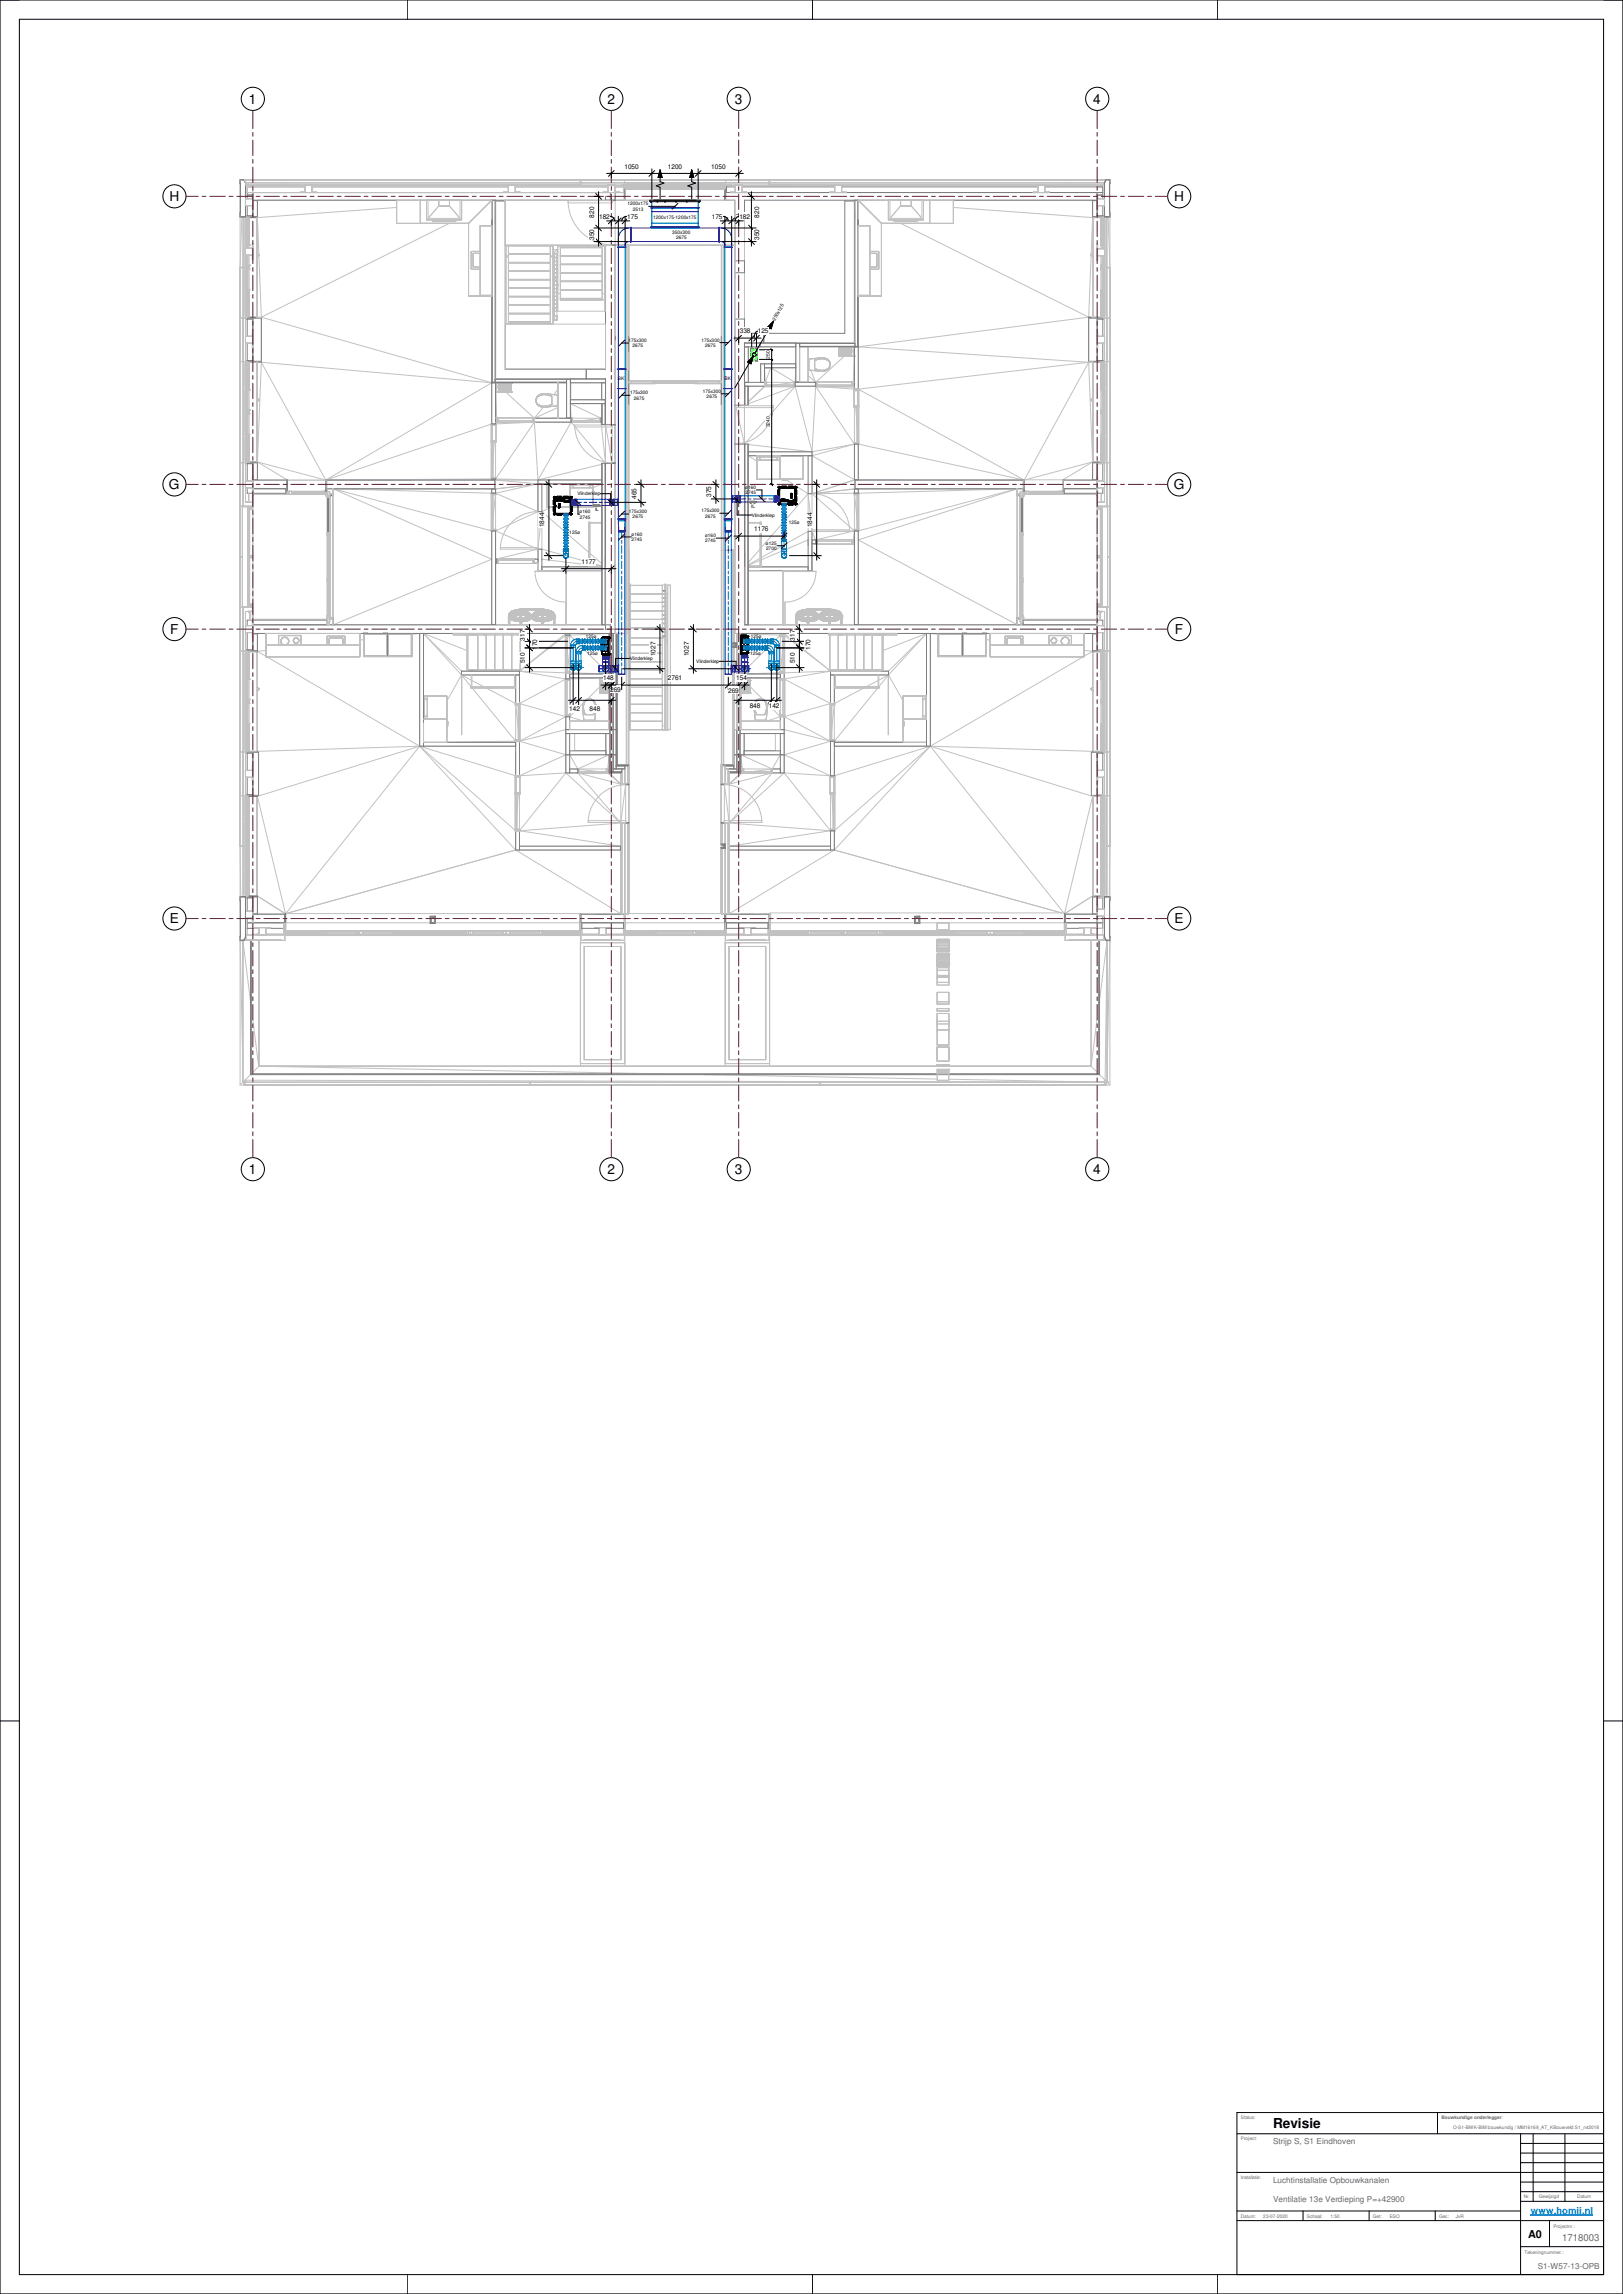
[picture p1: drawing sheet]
<svg xmlns="http://www.w3.org/2000/svg" width="841mm" height="1189mm" viewBox="0 0 841 1189" stroke-linecap="round" stroke-linejoin="round" font-family="sans-serif">
<defs><g id="words">
<g font-size="7.1">
<text x="129" y="54">1</text>
<text x="315" y="54">2</text>
<text x="381" y="54">3</text>
<text x="567" y="54">4</text>
<text x="88" y="104">H</text>
<text x="608" y="104">H</text>
<text x="88" y="253">G</text>
<text x="608" y="253">G</text>
<text x="88" y="328">F</text>
<text x="609" y="328">F</text>
<text x="88" y="478">E</text>
<text x="609" y="478">E</text>
<text x="129" y="608">1</text>
<text x="315" y="608">2</text>
<text x="381" y="608">3</text>
<text x="567" y="608">4</text>
<text x="660" y="1103">Revisie</text>
</g>
<text font-size="5.6" x="792" y="1160">A0</text>
<text font-size="5" fill="#666" x="809" y="1161">1718003</text>
<text font-size="4.9" fill="#007fff" x="793" y="1147">www.homij.nl</text>
<g font-size="4.2" fill="#666">
<text x="660" y="1111">Strijp S, S1 Eindhoven</text>
<text x="660" y="1131">Luchtinstallatie Opbouwkanalen</text>
<text x="660" y="1141">Ventilatie 13e Verdieping P=+42900</text>
<text x="797" y="1176">S1-W57-13-OPB</text>
</g>
<g font-size="3.4">
<text x="324" y="87">1050</text>
<text x="346" y="87">1200</text>
<text x="369" y="87">1050</text>
<text x="308" y="113" transform="rotate(-90 308 113)">820</text>
<text x="310" y="113">182</text>
<text x="325" y="113">175</text>
<text x="369" y="113">175</text>
<text x="383" y="113">182</text>
<text x="393" y="113" transform="rotate(-90 393 113)">820</text>
<text x="308" y="124" transform="rotate(-90 308 124)">350</text>
<text x="393" y="124" transform="rotate(-90 393 124)">350</text>
<text x="383" y="173">338</text>
<text x="393" y="173">125</text>
<text x="369" y="258" transform="rotate(-90 369 258)">375</text>
<text x="330" y="258" transform="rotate(-90 330 258)">465</text>
<text x="282" y="273" transform="rotate(-90 282 273)">1844</text>
<text x="391" y="275">1176</text>
<text x="421" y="273" transform="rotate(-90 421 273)">1844</text>
<text x="301" y="292">1177</text>
<text x="272" y="332" transform="rotate(-90 272 332)">317</text>
<text x="412" y="332" transform="rotate(-90 412 332)">317</text>
<text x="278" y="337" transform="rotate(-90 278 337)">170</text>
<text x="340" y="340" transform="rotate(-90 340 340)">1027</text>
<text x="357" y="340" transform="rotate(-90 357 340)">1027</text>
<text x="420" y="337" transform="rotate(-90 420 337)">170</text>
<text x="272" y="344" transform="rotate(-90 272 344)">510</text>
<text x="412" y="344" transform="rotate(-90 412 344)">510</text>
<text x="313" y="353">148</text>
<text x="346" y="353">2761</text>
<text x="382" y="353">154</text>
<text x="316" y="358">269</text>
<text x="377" y="359">269</text>
<text x="295" y="368">142</text>
<text x="306" y="368">848</text>
<text x="388" y="367">848</text>
<text x="398" y="367">142</text>
</g>
<g font-size="2.5">
<text x="338" y="113">1200x175-1200x175</text>
<text x="402" y="166" transform="rotate(-60 402 166)">250x125</text>
<text x="399" y="186" transform="rotate(-90 399 186)">250</text>
<text x="320" y="197">BK</text>
<text x="375" y="197">BK</text>
<text x="399" y="221" transform="rotate(-90 399 221)">3240</text>
<text x="299" y="257">Vlinderklep</text>
<text x="389" y="263">IL</text>
<text x="308" y="265">IL</text>
<text x="390" y="268">Vlinderklep</text>
<text x="409" y="272">125ø</text>
<text x="295" y="277">125ø</text>
<text x="304" y="331">125ø</text>
<text x="389" y="331">125ø</text>
<text x="304" y="339">125ø</text>
<text x="389" y="339">125ø</text>
<text x="326" y="342">Vlinderklep</text>
<text x="361" y="344">Vlinderklep</text>
</g>
<g font-size="2.5" fill="#666">
<text x="643" y="1098">Status:</text>
<text x="747" y="1098">Bouwkundige onderlegger:</text>
<text x="753" y="1103">O-S1-BWK-BIM bouwkundig / MM16169_AT_KBouwveld S1_rvt2018</text>
<text x="643" y="1109">Project:</text>
<text x="643" y="1129">Installatie:</text>
<text x="797" y="1139">Gewijzigd</text>
<text x="817" y="1139">Datum</text>
<text x="643" y="1150">Datum:</text>
<text x="655" y="1149">23-07-2020</text>
<text x="677" y="1150">Schaal:</text>
<text x="689" y="1149">1:50</text>
<text x="711" y="1150">Get:</text>
<text x="720" y="1149">ESO</text>
<text x="746" y="1150">Gec:</text>
<text x="754" y="1149">JvR</text>
<text x="805" y="1155">Projectnr.:</text>
<text x="790" y="1168">Tekeningnummer.:</text>
</g>
<g font-size="2.4">
<text x="325" y="106">1200x175</text>
<text x="328" y="109">2513</text>
<text x="348" y="121">350x300</text>
<text x="350" y="124">2675</text>
<text x="326" y="177">175x300</text>
<text x="363" y="177">175x300</text>
<text x="365" y="180">2675</text>
<text x="328" y="180">2675</text>
<text x="364" y="204">175x300</text>
<text x="326" y="204">175x300</text>
<text x="328" y="207">2675</text>
<text x="366" y="206">2675</text>
<text x="386" y="253">ø160</text>
<text x="386" y="256">2745</text>
<text x="300" y="266">ø160</text>
<text x="300" y="269">2745</text>
<text x="326" y="266">175x300</text>
<text x="328" y="269">2675</text>
<text x="363" y="265">175x300</text>
<text x="365" y="268">2675</text>
<text x="327" y="278">ø160</text>
<text x="327" y="281">2745</text>
<text x="365" y="278">ø160</text>
<text x="365" y="281">2745</text>
<text x="397" y="282">ø125</text>
<text x="397" y="285">2700</text>
</g>
<text font-size="2.4" fill="#666" x="790" y="1139">Nr.</text>
</g></defs>
<g fill="#00f">
<path d="M316 259h2v3h-2z"/>
<path d="M381 257h3v3h-3z"/>
</g>
<g fill="#7f7f7f">
<path d="M308 262h2z"/>
<path d="M307 262h1z"/>
<path d="M310 262h1z"/>
</g>
<path d="M308 262h3" fill="none" stroke="#7f7f7f" stroke-width=".52"/>
<g fill="#7f7f7f">
<path d="M389 260h2z"/>
<path d="M391 260h1z"/>
<path d="M388 260h1z"/>
<path d="M389 260v1z"/>
</g>
<g fill="#00f">
<path d="M381 345h2v3h-2z"/>
<path d="M317 345h2v3h-2z"/>
</g>
<g fill="none" stroke="#c1c1c1" stroke-width=".52">
<path d="M124 95h.1M124 95h1M125 95l-1 15zM126 93h-2v45M126 93h.1M126 93l1 2M127 93h298M127 93v2M127 93h.1M127 95h.1M127 95v17h-3M127 95v1v-1"/>
<path d="M127 95v1h31M131 100h25M162 96h101M164 100h97M267 96h34M269 100h44M301 95h.1M322 100h2M322 96h2M324 95h52M324 95h.1M376 100h.1"/>
<path d="M376 96h3M376 95h.1M399 95h.1M433 96v1M436 96v1M538 96v1M541 96v1M572 95v1h-173M572 95h.1M572 95v1v-1M572 94v1M572 95v17h3"/>
<path d="M573 93l-1 2M573 93h-148M573 93h.1M573 93h2v45M575 95v15M575 95h.1M125 112l-1 26M126 112v26M126 112h.1M127 112h.1M129 113v13M131 112v1"/>
<path d="M133 113l1 19M205 104h-72v9M205 108l-72 5M233 116l-98 48M257 104v93M257 104h.1M257 104v12M386 104v61M439 104h.1M443 104h.1M443 104v74M443 104v9"/>
<path d="M467 116l97 48M494 104h72v9M494 108l72 5M566 113l-1 19M569 112v1M570 113v13M573 112h.1M574 112v26l-1-8M574 112l1 26M575 110h.1M124 138h2M126 138h.1"/>
<path d="M126 139h.1M126 139h-2v149h2M126 139v26M134 132l1 32M262 129h.1M262 133h1M262 127h25v41h-25zM263 132h22M263 136h22M263 127v41M285 133h2M285 127v41"/>
<path d="M287 129h2v37h-2zM289 129l-2 2h2M314 127v33M374 127h7v158h-7zM374 127v158M375 127v158M565 132l-1 32M573 139h2v149h-1M573 138h2M574 139v26M129 151v13M263 145h22"/>
<path d="M263 149h22M263 158h22M263 154h22M263 140h22M285 141h-22M285 149h-22M288 150h.1M288 150h1M289 148h.1M289 150h.1M289 148v2M570 151v13"/>
<path d="M126 165h.1M127 165v2M131 165h.1M135 164l120 34M135 165v23M262 168h52v23h-52zM263 163h22M263 167h22M263 162h22M285 167h-22M287 166h2M287 164h2"/>
<path d="M287 161v3h2M386 173h10M388 180v18M394 180h18v9h-18v9M414 178h4M435 180v5M435 180v4M435 180h.1M435 180v4h6M435 180h6M441 180h.1M441 180v5"/>
<path d="M441 180l1 5M442 180h.1M442 180l1 5M442 180v5M443 180h.1M443 180v5M443 180h-8M443 180v18h-2h1M443 180l-1 18M443 178h.1M445 180v22M445 180l119 8"/>
<path d="M564 164h1M564 164l-119 16M564 165v23M569 165h.1M572 165v2M573 165h.1M126 187v53M126 187h.1M127 183v4M129 188v13M131 187v1M135 188l34 61"/>
<path d="M135 188l-2 51M135 188l120 10M255 198l-86 51M255 198v22M257 198v19h1M257 198v21M257 198v1M257 199h.1M257 199h8M257 199v4M258 199l-1 4M258 199h7"/>
<path d="M258 199h.1M258 199v4M258 199l1 4M259 199h6v4M259 199v4M259 199h5M259 199v3M259 200h5M259 200v2M259 200v2v-2M264 200v2h-4M264 200v2h-5"/>
<path d="M264 200h-5M264 200v2M264 199h-5v3h5M264 199v3M264 199v4M264 199l1 4M265 199h-7M265 199v4M265 199h-6M265 199h.1M294 196l-37 1M294 196v1"/>
<path d="M294 196l-5 1M294 196l-1 1M296 198h16v9h-16zM304 191h10M319 187v3M386 198v96M397 198v2M399 191h-3l1 7M399 191l-2 7M399 191l13 7M412 198v2M412 198l-15 2"/>
<path d="M412 198h2M412 198h.1M412 191v7M412 191h-16v7h27M414 198h-2M414 198h5M419 189h.1M419 198h4M419 195l4 3M420 192l3 6M423 198v2M435 184h6"/>
<path d="M435 185h.1M435 185h8M435 184h.1M435 184v1M435 181v3h6M435 181h6v3M436 184h4M436 181v3M436 181h4M436 181h4v2v-2M436 183l4 1M436 181v2"/>
<path d="M436 183h4M436 182v1h4M436 182h4v1h-4zM436 183h3zM436 182h3M436 182h2M437 182h1M437 182h-1M438 182h-2h1M438 182h-1M438 185l-15 13M438 182v1"/>
<path d="M438 182l-2 1h2M438 182h.1M438 183h.1M438 182l1 1h-1M438 182h1M439 182v1M439 182h.1M439 182h-1M440 182v1M440 181v2M440 181h-4v2h4M440 181v3"/>
<path d="M440 184h-5M440 181l1 3M441 181h-6v3M441 184h-6h6M441 181v3M441 180v4M441 181h-6M441 184h-6M441 180h-6v4M441 180h-6M441 185h.1M441 184h.1"/>
<path d="M442 198l1 4M442 185h.1M443 185h.1M564 188h1M564 188l-33 61M564 188l2 51M564 188l-119 14M569 187v1M569 187h1v14M569 188v-1h3v1h-2M572 183v4M573 187h.1"/>
<path d="M574 187v53M257 220h-2l-86 29M257 203h8M257 203h.1M257 219v1M258 219h-1M258 219h-1v1M258 203h.1M258 203h7M259 203h6M259 203h5M259 202h5"/>
<path d="M260 200h3v2M260 200v2M260 202h3M260 200h3M260 200v1M260 201h1M260 200h.1M260 201h3l-3 1M261 201h.1M261 201h-1M261 201h1M262 201h-2"/>
<path d="M262 201h.1M262 201h1h-1M262 203l15 14M262 201h1M263 201h-1M263 200l-1 1M263 200h-3l1 1M263 200v2M264 200h-4v2M264 202l-5 1M265 203h-7M265 203h.1"/>
<path d="M273 219l-16 1M276 219h36M277 217h-1h3M277 217v2M277 219l-20 29M277 219l2 30M282 211l-5 6M289 211l-12 6M289 202l-2 3M289 217h-12M296 217h-2h2M296 217h.1"/>
<path d="M296 209v8M296 209h16M296 209l15 8M296 217h16M296 217v2M296 219l18 21M296 219l-17 30M311 217v2M311 217l-15 2M311 219h1M311 219l3 21M312 216l-1 1"/>
<path d="M314 220h.1M314 209v1M314 207v87M381 210h5M381 210v20h5M381 210l5 20M386 200v10M386 209v1M386 210h.1M388 200h.1M388 200h8M388 200v2"/>
<path d="M396 200h27M396 200h.1M397 200h-1M397 200l-9 8 8-8M412 200l-24 9M412 200l-26 30M412 200l9 34M423 200l20 30M423 200l-2 34M425 200l18 2M442 200h1v2M443 210v70h-1"/>
<path d="M443 202h2M443 210l2 20M445 202l86 47M445 210v39M126 240h.1M127 240v4M129 226v13M131 240h.1M133 236v1M133 239v10h179M133 239l36 10M133 239l16 10"/>
<path d="M255 229v20M256 229l-1 19M257 229v61M314 220h3v20M314 220l3 20M386 230v1M386 230h.1M388 234h33M388 230l33 4M419 236h-31l4 3M421 234v46h2M443 230h2"/>
<path d="M443 230l-22 6 22 13M443 230l-22 4M445 230l86 19M566 239l-35 10M566 236v1M569 240h.1M570 239h2M570 226v14h-1h3v-1M572 240v4M573 240h.1M127 260h2M131 257v3"/>
<path d="M148 253h1M149 255v-1h-1v2M149 255v1M169 249h.1M169 255v-1h1l-1 2h-38v65h38v-64v-1M169 255v1M169 253h3v4M170 258h.1M170 258v18v-18M173 253l82 22M173 253l82 37-82 34M173 253v71"/>
<path d="M173 253h84M173 253l84 3M173 253h82M255 253v71h-82M255 248l-86 1M255 248h2M255 249l24 2M255 249h24M257 256l-2 19M257 256l22 9M257 248l22 1M257 253h-2"/>
<path d="M279 249v36M279 251l-22 2M279 251l-22 5M308 251h4l-5 2M312 241l-33 8M314 240h3M314 240v1M314 240h.1M407 249l12 7M419 256v19M419 256h2M419 256l-24 28"/>
<path d="M419 256l2 19M421 256l22 19M443 256l2 19M443 256h-22M443 249l-22 7M443 249h2M443 253h2v71h85M443 253l-22 3M445 249h-2M527 253l-84 3M527 253l-82 22M527 253l-82 27 82 44"/>
<path d="M527 253v4M529 258h.1M529 258h1M529 258v18h1v-18M530 258h.1M531 253h-88M531 249h.1M531 249h-88M531 255v2h-1v64h39v-65h-39v-2l1 1M551 255v-1v2M551 255v1M551 249l15-10v10z"/>
<path d="M551 253h.1M572 260h-1M126 262v1M127 262v1M128 263h.1M128 263v52M131 263h-5v52h5M255 275h2M257 275l22 10M279 265l-22 10M279 265h2M281 265l-2 20"/>
<path d="M281 265l24 21M281 265v20M286 263l-5 2M419 275h2M419 275l-24 14M421 275l2 5M423 280h.1M443 275h2M443 275l-19 5M443 275l-1 5M443 275h-22M572 262v1"/>
<path d="M573 262v1M574 262v1M126 289h-2v149h2M257 290h1M279 285v5h-3M279 285l-22 5M279 285h2M281 290l24 3M281 285l24 6M281 294h24M306 287l6 5M306 292l5 1"/>
<path d="M306 293h2M306 294h6M311 294h1M314 294h.1M314 288v6M386 294h.1M386 287v7M386 293v1M388 294h6M394 285l-6 7M394 289l-6 4M394 290l-6 3"/>
<path d="M394 294h25M419 283v-3l-24 10M574 289h1v149h-2M126 315h.1M127 315h.1M128 315h.1M129 317h-2v4M263 319h.1M263 319h5M264 318h.1M264 318l-1 1M264 318v1"/>
<path d="M264 319h.1M264 318h1M264 319h1M265 318h.1M265 318l-1 1M265 318v1M265 317h.1M265 319h.1M265 317l-1 1M265 317v1M265 318h1M265 317h1"/>
<path d="M265 319h1M266 317h.1M266 317h-1M266 318h-1M266 318h.1M266 318v1M266 318l-1 1M266 317l-1 1M266 319h.1M266 317v1M266 319h1M266 318h1"/>
<path d="M267 318h.1M267 318l-1 1M267 318h-1M267 319h.1M267 319h-1M267 318v1M267 317h.1M267 319h1M268 316h.1M268 316l-3 1M268 316l-2 1M268 316v1"/>
<path d="M268 317h.1M268 317l-2 1M268 317h-2M268 317h2h-2M268 317h2l-2 1M268 317v1M268 317l-1 1M268 318l2-1-2 1M268 318h.1M268 318h-1M268 318l-1 1M268 318l1 1"/>
<path d="M268 318h2l-1 1M269 319h.1M269 319h-2M269 319h-1M269 316h.1M270 316h.1M270 316h-2M270 316l-2 1M270 318h-2M270 316v3h-1M270 317h-2M270 319h-1"/>
<path d="M281 316h.1M281 316h2M281 316l2 1M281 318h2M281 316v3h1M281 318h1M281 317h2M282 316h.1M282 319h1M282 319h.1M282 319h2M282 319h-1h1"/>
<path d="M282 318v1M282 318l2 1M282 318h-1l1 1M283 318h-1M283 318l1 1M283 318h.1M283 318h1M283 318l-2-1 2 1M283 317h-2l2 1M283 317v1M283 317l1 1M283 317l2 1"/>
<path d="M283 317h.1M283 317h-2h2M283 317h2M283 316l2 1M283 316v1M283 316h.1M283 316l3 1M283 319h4M284 319h-1M284 319h.1M284 317h.1M284 318v1"/>
<path d="M284 318h.1M284 318h1M284 319h1M285 319h-1M285 318h.1M285 319h.1M285 318l-1 1M285 318v1M285 318h-1M285 317v1M285 317l1 1M285 317h.1"/>
<path d="M285 318h1M285 317h1M286 318h-1M286 318l-1 1M286 318v1M286 317h.1M286 317h-1M286 318h.1M286 319h-1M286 317v1M286 318l1 1M286 317l1 1"/>
<path d="M286 319h.1M287 318v1M287 318h.1M287 318h-1M287 319h.1M287 319h-1M326 308h.1M327 303h16M327 312h16M327 317h16M327 308h16M345 308h1"/>
<path d="M412 318h.1M412 318v1h4M412 318v1h1M412 318l1 1M413 319h.1M413 318h.1M413 318v1M413 318h-1M413 318h1M413 317h.1M413 317v1M413 319h1"/>
<path d="M413 317h1M414 319h.1M414 319h-1M414 317h.1M414 317l-1 1M414 318h.1M414 318l-1 1M414 318v1M414 317v1M414 317h-1M414 319h1M414 318h1"/>
<path d="M414 318l1 1M414 317h1M415 317h.1M415 317h-1M415 317l-1 1M415 318h.1M415 318h-1M415 319h.1M415 317v1M415 318v1M415 319h1M415 318h1"/>
<path d="M416 319h.1M416 319h-1M416 318v1M416 318l-1 1M416 317h.1M416 316h.1M416 316l-2 1M416 316h3h-3M416 316h1M417 316h.1M417 316l-2 1M417 316l-3 1"/>
<path d="M417 316v1M417 317h-2M417 317h.1M417 317l-2 1M417 317h2h-2M417 317h2l-2 1M417 317v1M417 318l2-1-2 1M417 318h.1M417 318h-1M417 318h-2M417 318l-1 1"/>
<path d="M417 318v1M417 318h2l-2 1M417 319h.1M417 319h-1M418 316h.1M419 318h-2M419 316h.1M419 316h-2M419 316l-2 1M419 316h-3M419 316v3h-2M419 319h-2"/>
<path d="M430 316h.1M430 316h2M430 316l2 1M430 318h2M430 316v3h1M430 318h1M430 319h1M430 317h2M431 319h1M431 319h.1M431 318l1 1M431 318l2 1"/>
<path d="M431 318h-1l1 1M431 318v1M432 318l1 1M432 318h-1M432 318h1M432 318l-2-1 2 1M432 318h.1M432 317h-2l2 1M432 317l1 1M432 317v1M432 317h.1M432 317l2 1"/>
<path d="M432 317h-2h2M432 317h2M432 317l-2-1 2 1M432 316h.1M432 316l2 1M432 316v1M432 316h-2h2M432 319h4M432 319h.1M433 317h.1M433 319h-1M433 319h.1"/>
<path d="M433 318v1M433 318h.1M433 318h1M433 319h1M433 318l1 1M434 318h-1M434 318h.1M434 319h-1M434 319h.1M434 317v1M434 317l1 1M434 318v1"/>
<path d="M434 317h.1M434 317h1M434 318h1M434 318l1 1M435 319h-1M435 318v1M435 318h-1M435 317h.1M435 317v1M435 317l-1 1M435 318h.1M435 319h.1"/>
<path d="M435 317l1 1M435 318l1 1M436 319h.1M436 319h-1M436 318v1M436 318h.1M436 318h-1M571 317h1v4M572 315h.1M573 315h.1M574 315h.1M126 337v53"/>
<path d="M126 337h.1M127 338v1M127 339h2M127 329v61M128 339v11M129 338h.1M129 338h-2M131 338v-1h-3v1M131 337h-2v15M131 337v1M133 338h.1M133 338v52z"/>
<path d="M133 338h-4v13M133 338l5 2M138 337l-5 1M138 328h-5v62M172 320v4h-3M186 328h2M188 332h-2M201 328h.1M214 328h3M217 328v59M217 328l-3 1M219 328h16"/>
<path d="M219 328v31M219 328l20 22M219 328l20 20M219 328l23 9M270 328h23M293 329h2M293 329l2 20M293 328v24M293 328l-23 19 23-18M295 329l21 20M305 324h.1M306 324h2"/>
<path d="M309 324h.1M316 328v50M316 328h-21v21M316 328l-21 1M316 328v23M319 324h.1M326 334h1M326 326h1M327 331h18M327 339h16M327 334h16M327 321h16"/>
<path d="M327 325h16M343 331v47M345 334h.1M345 326h.1M380 324h.1M384 328h20v21M384 328v50M384 328l20 1M384 328v23M391 324h.1M392 324h2M395 324h.1"/>
<path d="M404 329h2M404 329l-20 20M406 329l-2 20M406 328h23M406 328v24M406 328l23 19-23-18M465 328h15M480 328v31M480 328l-22 9M480 328l-20 20M480 328l-20 22M482 328h4"/>
<path d="M482 328v59M482 328l4 1M499 328h.1M511 332h2M511 328h2M527 320v4M562 337l4 1M562 328h4v62M566 338h4M566 338l-4 2M566 338h.1M566 338v52"/>
<path d="M569 337v1M569 337h1v14M569 338v-1h3v1h-2M572 329v8M573 337h.1M574 337v53M127 351h2M127 350h2M127 350v1M128 351v25M128 352h1M128 352h.1"/>
<path d="M128 352v11M129 352v11M129 352h.1M133 358l1-1-1-1 1 1-1 1M138 340l79 47M239 348v2M239 348h4M239 350h5M239 350l-7 13M239 350h.1M239 350l5 2M239 350l5 6"/>
<path d="M245 350h22M245 353l6 3M245 357l22 27M252 357l15 8M267 350v6M267 356v28M269 348v55v-1M269 348l24 4M269 348l24 1M293 352h2M293 352l-24 13M293 349h2"/>
<path d="M295 351h21M295 352v1v-1M295 349h21M311 351h.1M311 351v8M311 359h5M311 359h.1M311 359h4M311 351h5M311 353h5M311 351l5 2M311 351l-16 1"/>
<path d="M311 353h.1M311 353v6M311 356l-7 6M311 353h4M311 353l1 6M312 353h3M312 353v6M312 359h3M312 358l3 1M312 358h3M312 353v5M312 354h2v4"/>
<path d="M312 354v4M312 358h2M312 354h2M313 354v4h1v-4M313 354h1M313 356h.1M313 356v1M313 356v-1v1M313 355v1M313 356h1M313 356l1 1M314 356h.1"/>
<path d="M314 356h-1M314 356v2M314 355v3M314 355v1M314 355h-1v2M314 354v4M314 354h-2M314 358h-2M315 353v5M315 353v6M315 359h-4M315 353h-3"/>
<path d="M315 353h.1M315 359h.1M315 353h-4M315 359v-6h-4v6M316 359h.1M316 351h.1M316 351h-5M316 353h.1M316 351v27M327 352h16M327 343h16M327 347h16"/>
<path d="M327 356h16M384 359h5M384 359h.1M384 351h.1M384 351h20M384 351v27M384 359h4M384 351h5M384 353h5M384 351l5 2M384 353h.1M384 353v6"/>
<path d="M384 349h20M384 349v10M384 353h4M385 353v6M385 353h3M385 353l-1 6M385 359h3M385 353h3v6M385 358l3 1M385 358h3M385 353h3v5M385 353v5"/>
<path d="M385 354v4M385 358h2M386 354l-1 4M386 354v4h1M386 354h1v4M386 354h1M386 355v1M386 356h.1M386 356v1M386 356l1-1v1M386 356h1M387 356h.1"/>
<path d="M387 356h-1M387 356v1l-1-1M387 356v2M387 355v3M387 355v1M387 355h-1v2M387 354h-2M387 354v4v-4M387 354v4M387 358h-2M388 354h-3h2l1 4M388 353v5"/>
<path d="M388 359h-3M388 353h-3M388 353v6M388 359h-4M388 353h.1M388 359h.1M388 353h-4h5M388 353l1 6M389 353v6M389 359h.1M389 351h.1M389 351v8"/>
<path d="M389 351h-5M389 353h.1M389 356l6 6M389 351l15 1M404 352v1v-1M404 349h2M404 349h-20M404 352h2M406 352l24 13M430 348v55v-1M430 348l-24 1M430 348l-24 4"/>
<path d="M432 356v28M433 350l-1 6M433 350h22M448 357l-16 8M455 357l-23 27M455 353l-6 3M455 350h5M456 348h4M460 348v2M460 350l-5 6M460 350l8 13M460 350l-5 2"/>
<path d="M561 340l-79 47M127 377h2M127 376h2M127 376v1M128 364h1M128 363h1M128 375h1M128 377v11M128 363h.1M128 375h.1M128 364h.1M128 364v11"/>
<path d="M129 364v11M129 363h.1M129 375h.1M129 364h.1M129 363v1M129 362h.1M129 375v15h2h-3v-1M129 376v13M267 365h2M267 365l2 19M269 365l24 6M293 371h2"/>
<path d="M293 371l-24 13M293 371v30M293 378l-24 6M295 371l7 3M295 371h.1M302 364l-7 7M316 378h.1M326 373h1M327 361h16M327 365h16M327 369h16M327 378v-75h-1v75h19v-75v75"/>
<path d="M327 374h16M343 376h2M345 373h.1M384 378h.1M397 364l7 7M404 371h2M404 371l-6 3M404 371h.1M406 371l24 13M406 371v30M406 378l24 6M430 365h2"/>
<path d="M430 365l-24 6M432 365l-2 19M570 376v14h-1h3v-1M126 390h.1M127 388h2M127 389h2M127 388v2M128 389h1M129 389h.1M131 390h.1M217 387l50 15h2M217 387h50"/>
<path d="M217 387l-69 86M217 387l-84 2M217 387l-84 26M217 387l50 54M217 387l50 44M236 385h31M267 390v13M267 384h2M267 384l-36 1M269 384l24 7-24 11M295 398v1h21M298 380h16v9h-16z"/>
<path d="M299 399v2M299 399l16 2M316 399v2M316 391v10M316 391h-21l4 8M316 391l-1 10M316 391l-17 8M316 391v8M384 391h20l-4 8M384 391v10M384 391l1 10M384 391l16 8"/>
<path d="M384 391v8M384 399v2l-6 5M384 399v2M386 380h16v9h-16zM400 399v2M400 399l-15 2M404 398v1h-20M430 384h2M430 384l-24 7 24 11M432 387h50M432 390v13M432 385h33"/>
<path d="M432 384l36 1M482 387l-50 15h-2M482 387l69 86M482 387l84 26M482 387l84 2M482 387l-50 54M482 387l-50 44M566 390h.1M569 390h.1M570 389h2M572 390h.1M573 390h.1"/>
<path d="M126 412v53M127 413h.1M127 414h2M127 405v81M127 412v2M127 412h.1M127 412h-1v53M128 414v11M129 413h.1M129 413h-2M129 413v51M129 413h4"/>
<path d="M131 413v-1h-3v1M131 412h-2v53h2h-3v-1M131 412v1M133 413h.1M133 412v62h15M133 413l15 61M267 411v30M269 411l-2 20M269 411v25M293 401h29v73M293 401l29 26M293 401l-24 1"/>
<path d="M293 401l-24 30M299 401l23 26M299 401l23 5M315 401l7 5M316 401l6 5M322 406h2M324 406v21h-2M324 406l-2 21M375 406v21h3M375 406h3M375 406l3 21M384 401l-6 5"/>
<path d="M385 401l-7 5M400 401l-22 5M400 401l-22 26M406 401h-28v73M406 401l24 1M406 401l-28 26M406 401l24 30M430 411v25M431 411l1 20M432 411v30M566 412v62h-14M566 413h.1"/>
<path d="M566 413l-14 61M566 413h4M569 412v1M570 413v51M572 405v7M573 412h.1M574 412v26M124 439v123M124 439h2M124 439l1 26M126 439h.1M126 438h.1"/>
<path d="M127 426h2M127 425h2M127 425v1M128 426v25M267 431h2M269 439h53M269 431l53 8M322 427v12M322 427v14M322 427l-53 4M378 427v14M378 427v12"/>
<path d="M378 427l52 4M378 439h52M378 439v2M430 431h2M430 431l-52 8M573 439h2M574 439v26M575 439v123M575 439v26M127 451h2M127 452h2M127 451v1"/>
<path d="M128 452v11M267 441h55M267 441l-119 32M267 441l55 33M322 441v33M378 441h54M378 441v33M432 441l118 32M432 441l-54 33M124 467l1 18zM124 465h3M126 465h1"/>
<path d="M126 465h.1M127 463h2M127 464h2M127 463v2M127 465h.1M128 464h1M129 464h.1M131 465h.1M133 461h.1M133 464h.1M133 464l15 10v8h153v-4h-75M133 464l15 10"/>
<path d="M148 478h75M148 474v8M223 478h1M225 475v3M301 474h21M310 474h6M376 474h.1M376 474v8zM378 474h21M384 474h6M566 464l-14 10M566 464h.1"/>
<path d="M566 461h.1M569 465h.1M573 465h.1M575 467v18M575 467h.1M575 465h-3v21M124 485h.1M124 487h5M125 485h-1M125 487v1M126 488h-2l2 64M126 487h.1"/>
<path d="M127 487h.1M127 486l-1 1zM128 485v-4h3v4M133 484h.1M133 484v1M133 484h1M134 487h.1M134 487v66M138 484h9M148 484v1M301 484h9M301 484v1"/>
<path d="M314 484h8M324 484v1M376 484h9M376 484v1M389 484h8M399 484v1M552 484v1M558 484h4M565 487v66M565 487h.1M565 484h1M566 484h.1"/>
<path d="M566 484v1M569 481v3M572 487h3M572 486l1 1zM573 487h.1M574 487v74M574 487l-4 31M574 487l-1 73M574 488h1l-1 64M575 487v1M575 485h.1M130 519l-4-32v74"/>
<path d="M130 522l4 31M569 522l-4 31M127 560l447 1M127 559v2M130 557l-4 4M134 553h431M134 553l209 4M134 553l-4 4M365 557l121 2M492 559l82 2M565 553l4 4M570 557l4 4"/>
<path d="M572 559v2M574 560v1M124 562h2M126 561h448M126 561h.1M126 561l-2 1M126 561h1M126 561v1M127 561l-1 1M127 561h.1M127 561v1zM275 561v1h-148"/>
<path d="M275 561v1h150v-1M425 561v1h148M572 561l1 1zM572 561h.1M572 561l1 1M573 562h.1M573 562h2M573 561v1M574 561h.1M574 561l1 1"/>
</g>
<g fill="none" stroke="#7f7f7f" stroke-width=".52">
<path d="M376 100h193v4h-183v7h-5v-7h-5zM257 104h5v87h52v-64h5v93h-5v-24h-57zM316 104v-4h-185v4h192v-4h-4v4M319 102h-5v2M438 104h5v74h-57v32h-5v-45h5v8h52zM381 135h5v6h-5zM131 165h4v22h-4zM396 173v5M564 165h5v22h-5zM304 191v5M131 249h18v4h-18zM169 249h87v4h-87z"/>
<path d="M170 258v18M314 240h5v86h-5zM443 249h87v4h-87zM569 249h-18v4h18M571 249v-9h-2v16M571 253v3h-20v-3h18M131 317v3zM127 338h.1M127 337v1M127 337h.1M131 324h185v4h-185zM571 328v9h-2v-13h-183v-94h-5v98h188"/>
<path d="M127 390h.1M131 390h3v22h-3zM384 399h1v2h-1zM566 390h3v22h-3zM127 413h.1M127 412v1M127 412h.1M128 412h3M128 403v9M571 403v9h-2M127 465h.1M128 476h3"/>
<path d="M131 470v-5h-3v7M131 474h16v4h-16zM223 476v2M223 478h1h1h-1M223 478h1M224 478h.1M224 475l-1 1M224 475l1 1h-2M224 475h.1M225 475l1 4zM301 474h22v4h-22zM376 474h22v4h-22z"/>
<path d="M474 478l2 1zM474 475l2 1M474 475l1 3M474 475v3h2M476 476v2M476 478h.1M552 474h17v4h-17zM569 469v-4h2v6M571 475v1h-2"/>
</g>
<circle cx="170" cy="258" r=".2" fill="#7f7f7f"/>
<path d="M170 258h.1" fill="none" stroke="#7f7f7f" stroke-width=".52"/>
<circle cx="170" cy="258" r=".2" fill="#7f7f7f"/>
<path d="M170 258v18M529 258v18h1" fill="none" stroke="#7f7f7f" stroke-width=".52"/>
<g fill="none" stroke="#c1c1c1" stroke-width=".52">
<path d="M169 257h2v63h-2M169 258h2M169 276h2M169 277h2M170 277v23v-23M169 300h2M169 319h2M169 301h2M170 302h.1M170 302h1M170 302v16h1v-16M170 302v16"/>
<path d="M171 302v16M171 302h.1"/>
</g>
<circle cx="529" cy="258" r=".2" fill="#7f7f7f"/>
<path d="M529 258h1" fill="none" stroke="#7f7f7f" stroke-width=".52"/>
<circle cx="530" cy="258" r=".2" fill="#7f7f7f"/>
<g fill="none" stroke="#7f7f7f" stroke-width=".52">
<path d="M324 98v6M376 98v6zM381 97h-5v3h195M385 97h48M436 97h102M541 97h30v6M569 100v12h2v-5M127 112v1M127 112h.1M127 113h.1M128 103v-3h3v12h-3v-5M128 101h3"/>
<path d="M133 113h-4h4M255 104v94M445 104v76M566 113h4h-4M569 101h2M572 113h.1M127 165h.1M128 178v9h3v-7M131 172v-7h-3v9M133 164l-4 1 6-1M386 180h26M388 180v18"/>
<path d="M394 178v2M412 178h31M414 180h31M414 178v20h-2v-20h-26v20h11v2h-11v-2M443 180v-76h2v98h-2v-22M565 164l-1 1h6l-4-1M569 172v-7h2v9M571 178v9h-2v-7M572 165h.1M127 188h.1M127 187v1M127 187h.1"/>
<path d="M133 188h-4h6M255 198h39M257 198v-94h-2v116h2v-22M294 197v20h2v-21h18v11h-18M296 198h18M296 197h-39M312 198v9M326 182v10M396 189v9M396 191h16M412 198h11v2h-11zM412 189h-18v9"/>
<path d="M443 198h-1v2h1M565 188h-1h6h-4M572 188h.1M257 217v2M277 217h19v2h-19zM311 217l1 2zM314 207v2h-18M127 240h.1M133 239l-4 1 4-1M419 236v20h2v-22h-33v2h33M443 230h2v19h-2zM566 239l4 1-4-1"/>
<path d="M572 240h.1M128 253v3h20v-3h-17M128 249v-9h3v16M149 249v6zM169 249v6zM169 256h.1M172 257h-1h1M255 253h2v3h-2zM255 248h2v1h-2zM279 251h2v14h-2zM443 253h2v3h-2zM527 257h2h-2"/>
<path d="M530 258v18M531 256h.1M531 249v6zM551 249v6zM255 275h2v49h-2zM443 280h-1v2h1M443 275h2v49h-2zM257 290v2M279 290h-2v2h2M281 294h31v2h-33v-11h2v11M326 285v111h-2M419 294h-31v2h33v-21h-2v21"/>
<path d="M172 320h-1h1l1 4v-4M527 320v4v-4h2h-2M569 317v3zM131 324h38v-3h-41v3M131 321v16h-3v-9M566 338h4zM569 324h-39v-3h41v3M569 321v5M572 337h.1M267 350h2v15h-2zM384 349h20v2h-20zM380 378h3v13h-3z"/>
<path d="M380 378v13M382 378v13M131 397v-7h-3v9M267 384h2v18h-2zM315 399h1v2h-1zM384 380h2v11h-2zM569 397v-7h2v9M572 390h.1M572 412h.1M378 439h52v2h-52zM131 476h-3v2h3M376 474v8v-5"/>
<path d="M569 476h2v2h-2v-1M572 465h.1M130 557h440M569 557v-70h1v70h-440v-70v70"/>
</g>
<g fill="none" stroke="#c1c1c1" stroke-width=".52">
<path d="M131 97v3M162 97h101M267 97h48M319 97h4M323 99h1M324 96h.1M324 96v-1h52v1M324 96v8M324 96v2M324 96h-1v4h-195v-3h30M325 97h12M325 96h-1h52h-1"/>
<path d="M325 96v2M337 96h.1M337 96v2M337 97h25M362 96h1M362 96v2M363 97h12M363 96v2M375 96v2M375 96h1v3M376 96v8M376 96h.1"/>
<path d="M569 97h2v3M126 112v53M127 113h.1M127 114h2M127 112v53M127 113h2M127 112v2M127 112h.1M127 112h-1v53h1M128 113v-1h3v1h-2v14M128 113h5M128 114v11"/>
<path d="M129 113h.1M129 113v16M257 104v92h37M319 104h62v23h-62zM324 104v-6h52v6M443 104v74h-29M566 113h6M570 113h2M570 114h2M571 114v11M572 114v11M572 112h1v53h-1"/>
<path d="M572 113v-1h-3v1h1v16M572 112h.1M572 113v52M572 112v2M127 126h2M127 125h2M127 125v1M128 138h1M128 127h1M128 139h1M128 132v19M128 126v3"/>
<path d="M128 139h.1M128 127h.1M128 139v11M128 127v2M128 132v6M129 127v2M129 132v6M129 139v11M129 127h.1M129 139h.1M129 138h.1M129 138v1"/>
<path d="M129 137h.1M129 132v32M133 131l1 1-1 1M326 127h48M565 132l1 1M566 131l-1 1M570 138h2M570 127h2M570 133v32h-6l8-1M570 139h2M570 126h2M570 127h.1"/>
<path d="M570 137h.1M570 125h2M571 138h1M571 127h.1M571 139h.1M571 127v2M571 133v5M571 139v11M572 127h.1M572 139h.1M572 133v18M572 126v3"/>
<path d="M572 125v1M127 152h2M127 151h2M127 151v1M128 150h1M128 152v11M128 150h.1M129 150h.1M129 150v15h6l-7-1M570 150h2M570 151h2M570 152h2"/>
<path d="M571 150h.1M571 152v11M572 150h.1M572 152v11M572 151v1M127 163h2M127 165h.1M127 163v2M127 164h2M128 164v1h3M129 164h.1M133 164v-51v52"/>
<path d="M566 164v-51v52M570 163h2M570 164h2M572 164v1h-3M572 165h.1M572 163v2M126 187v53M127 189h2M127 188h.1M127 187v53M127 188h8h-2v51h-5M127 187v2"/>
<path d="M127 187h.1M127 187h-1v53h1M128 189v11M129 188h.1M129 188v52M131 187h-2v15M131 188v-1h-3v1M133 188v51M289 198h5v19h-5zM289 198v19M397 200v-2h-1v2h16v-2h-1v2M419 198v-18h-5v18h5"/>
<path d="M422 191l1 1M422 187h.1M422 187v4l1 1M422 191h1M422 198h20v2h-20zM423 191l1 1M423 186l-1 1M423 192h1M423 186v1M423 187h-1M423 192h.1M423 191h.1"/>
<path d="M423 198v2M424 186h-1M424 186l-1 1M424 192h.1M424 192h1M424 186h.1M424 192h2M425 186h-1M425 185l-6 1v6h6M425 185l-1 1M425 185v1M425 192h1"/>
<path d="M425 192h.1M426 192h.1M426 192h-1M426 185l-2 1M426 185l1 1M426 186h.1M426 186h-2M426 186h2M426 186h-1M426 186h1M427 186h1M427 192h-1"/>
<path d="M427 186h.1M427 192h.1M428 192h.1M428 192h-1M428 186h.1M428 186l1 1M428 191v1M429 191l-1 1M429 187h1M429 191h.1M429 191h-1M429 187h.1"/>
<path d="M430 187v1M430 191h.1M430 191h-1M430 187v2M430 187h.1M430 190h.1M430 190v1M430 188v1M430 189h.1M430 189v1M430 189l-1 2M430 188h.1"/>
<path d="M441 198v2M566 188v51M570 188v52h-4M570 189h2M571 189v11M572 189v11M572 188v-1h1v53h-1v-1M572 187h.1M572 188h-8h2v51h4M572 188v52M572 187v2M127 200h2"/>
<path d="M127 201h2M127 200v1M128 202h1M128 214h1M128 201v25M128 213h1M128 202h.1M128 213h.1M128 214h.1M128 202v11M128 214v11M129 202v11"/>
<path d="M129 214v11M129 213h.1M129 202h.1M129 214h.1M129 213v1M129 212h.1M133 206h.1M133 208h.1M133 206l1 1-1 1 1-1zM257 217h20v2h-20zM258 219v-1h18v1M258 217v1"/>
<path d="M276 217v1M278 208h.1M278 208v1M278 208l1 2M278 207v1M278 207h.1M278 206v1M278 206h.1M278 209l1 1M278 206v2M278 209h.1M279 205l-1 1"/>
<path d="M279 205h.1M279 210h1M279 210l1 1M279 210h.1M280 210v1M280 205h-1M280 205h.1M280 210l1 1M280 210h.1M280 211h1M280 204v1M280 204h.1"/>
<path d="M280 210h1M281 211h1M281 204h-1M281 204v1M281 210l1 1M281 210v1M281 205h-1M281 211h.1M282 205h1M282 205h-1M282 204h-1M282 204h1"/>
<path d="M282 211h.1M282 211h2M282 211h1M282 204v1M282 204l1 1M282 204h.1M283 204h1M283 205h1M283 211h.1M283 211h1M283 211h-1M283 204l6 1v5l-6 1"/>
<path d="M283 204h.1M283 204v1M283 204l1 1M284 205h.1M284 204v1M284 204h.1M284 211h-1M284 210v1M284 210l-1 1M284 210h.1M284 205h1M284 211h.1"/>
<path d="M284 204l1 1M285 210h.1M285 210h-1M285 205h.1M285 205l1 1M285 205h1M285 210l-1 1M286 210h.1M286 210h-1M286 205v5M297 219v-2h-1v2h16M297 218h14v1"/>
<path d="M312 217v2M312 217h-1v1M397 200h14M423 200h19M443 210h2M443 202h2M444 211h-1v-10h2v29h-2v-1h1M444 202v8M445 202v8M445 211h-1v19h1M566 206l-1 1 1 1M566 208h.1"/>
<path d="M566 206h.1M570 201h2M570 214h2M570 202h2M570 213h2M570 200h2M570 202h.1M570 212h.1M571 213h.1M571 202h.1M571 213h1M571 214h.1"/>
<path d="M571 202v11M571 214v11M572 202h.1M572 213h.1M572 214h.1M572 201v25M572 200v1M127 227h2M127 238h2M127 226h2M127 238v2M127 239h2"/>
<path d="M127 226v1M127 240h.1M128 239v1h3M128 225h1M128 227v11M129 239h.1M129 225h.1M129 225v15h4M255 220h2M255 229v19M255 229h2M255 220v9"/>
<path d="M255 229h2v-10h-2v29h2v-1h-2M392 236h24v12h-24zM392 236v2h12v-2M393 236v1M393 237l1 1M393 237h-1M395 237h-2M395 236v1M398 237h-3M398 237h3M398 236v1M401 237h2"/>
<path d="M401 236v1M403 236v1M403 237l-1 1M403 237h1M404 236v12M570 226h2M570 225h2M570 227h2M570 238h2M570 239h2M571 225h1M571 227v11"/>
<path d="M572 227v11M572 240h.1M572 238v2M572 226v1M149 253v-4h20v4M149 249v6h20v-6M149 255v1M150 255v1h18v-1M151 255v1M151 255h16M151 256h.1M151 256h16"/>
<path d="M151 255h.1M167 256h.1M167 255h.1M167 255v1M169 256v1M169 255v1M169 257h3M171 257h1v-1h-2l-1 1M171 257v63M172 253l1 71zM255 256v19M255 256h2v-1h-2v20h2v-1h-2"/>
<path d="M293 251h-10v12h24v-12h-12v12M297 251h.1M297 251v2M297 251h-2M298 251h-1M298 251h.1M301 251h3M301 251h-3M301 251h.1M304 251h2M304 251h.1M306 251l-1 2"/>
<path d="M306 251h1M306 251h.1M307 251v2h-12M393 248v1M398 248v1M404 248v1M404 248h.1M405 248l1 1M405 248v1M406 248v1M406 248h.1M406 249h.1"/>
<path d="M407 248h.1M407 248v1M407 249h.1M408 248h.1M408 248v1M408 249h.1M444 256h-1v-1h2v20h-2v-1h1M445 256h-1v19h1M527 253v71zM529 257v63M529 258h1M529 257h-2v-1h3v1"/>
<path d="M530 257h.1M530 257h-1M531 257h.1M531 257h-4M531 249v4M531 255h20v-6h-20v7M531 256v1M532 255v1h18v-1M533 256h.1M533 256h15M533 255h15M533 255v1"/>
<path d="M533 255h.1M548 256h.1M548 255v1M548 255h.1M550 255v1M551 249v4M569 256v4v-3M292 263h.1M293 263h-1M293 263h.1M294 263h.1M296 263h.1"/>
<path d="M301 263h.1M307 263h.1M419 280v3M423 280v2h-2v14h-15v28M423 280h-1h20M423 280h19M442 280v2h1v42h2h-50M529 276h1M529 277h1M529 277v23h1v-23M569 263h5v52h-5M571 263h.1"/>
<path d="M571 263v52M257 292h20M257 290v2v32h-2h54M258 290h-1h20h-1M258 290h18M258 290v2M276 290v2M277 290v2h2v3M279 296h33M293 296v28M314 294v30M386 294v30"/>
<path d="M388 296h6M422 282h20M423 280v2M441 280v2M529 300h1M169 320h3M169 320v3h2v-2M171 320h1v1h-3M263 319h.1M263 319h5M263 319v5M264 319v5"/>
<path d="M264 319h.1M265 319v2M265 319v1M266 319v1M267 319v1M268 319v3M270 320h.1M270 316l2 1M270 319h1M270 319h-2M270 317h2M270 316h11"/>
<path d="M270 317l2 1M270 318l3 1M270 316h.1M270 316v3M271 319h1M271 319h.1M271 318l2 1M271 318v1M272 318h-2h1M272 318h1M272 318h-1M272 318h.1"/>
<path d="M272 317l1 1M272 317v1M272 317l2 1M272 317h.1M272 317h2M272 319h3M272 319v3M272 319h.1M272 319v1M273 319h.1M273 319h-1M273 319v1"/>
<path d="M273 318v1M273 318h1M273 318h.1M273 319h1M274 318v1M274 318l-1 1M274 318h.1M274 318h-1M274 319v1M274 319h-1M274 319h.1M274 317v1"/>
<path d="M274 317h.1M274 318h1M274 318l1 1M275 319h-1M275 319v2M275 318v1M275 318h-1M275 318h.1M275 319h.1M276 319v2M276 319h3M276 319h.1"/>
<path d="M276 318v1M276 318h.1M276 319h1M276 318h1M277 318l-1 1M277 318h.1M277 318h-1M277 319h.1M277 319v1M277 318v1M277 317l-1 1M277 317h.1"/>
<path d="M277 317v1M277 319h1M277 318h1M277 318l1 1M278 319v1M278 319h.1M278 318h-1M278 318h.1M278 319h-1M278 318v1M278 319h1M279 319h.1"/>
<path d="M279 319v3M279 319h-1M279 317h-2M279 317h.1M279 317h2h-2M279 317l-2 1M279 317l-1 1M279 317v1M279 318h-1M279 318h.1M279 318h2h-2M279 318l-1 1"/>
<path d="M279 318h1M280 318l-2 1M280 318v1M280 319h-1M280 319h.1M281 320h.1M281 316l-2 1M281 319h-1M281 319h2M281 317h-2M281 317l-2 1M281 316h.1"/>
<path d="M281 316v3M281 318h-1M281 316h-11M283 319h4M283 319v3M284 319v1M285 319v1M286 319l-1 1M286 319v2M286 319v1M287 319v5M287 319h.1"/>
<path d="M412 319v5M413 319v5M413 319l1 2M414 319v2M414 319v1M415 319v1M416 319v1M416 319h-4v5M416 319v3M418 320h.1M419 320h.1M419 320h-1"/>
<path d="M419 316l2 1M419 317l1 1M419 319h1M419 319h-3M419 317h2M419 316h11M419 316h.1M419 316v3M419 318l2 1M420 319h1M420 319h.1M420 318l2 1"/>
<path d="M420 318v1M420 318h-1h1M420 318h2M420 318h.1M421 317l1 1M421 317l-1 1M421 317h.1M421 317l2 1M421 317h2M421 319h3M421 319v3M421 319h.1"/>
<path d="M421 319h1M422 319h-1M422 319h.1M422 319v1M422 318v1M422 318h.1M422 318h1M422 318l1 1M423 318h.1M423 318h-1M423 319h.1M423 319h-1"/>
<path d="M423 317v1M423 319v1M423 318v1M423 318h1M423 319v2M423 318l1 1M424 318v1M424 318h-1M424 319v2M424 319h-1M424 319h.1M424 319v1"/>
<path d="M425 319h2M425 319v2M425 319h.1M425 318h.1M425 318v1M425 318h1M425 319h1M425 319v1M426 318h.1M426 318h-1M426 318v1M426 318l-1 1"/>
<path d="M426 319h.1M426 319v1M426 317l-1 1M426 317h.1M426 317v1M426 318h1M426 319h1M427 318h-1M427 318h.1M427 318l-1 1M427 318v1M427 319v1"/>
<path d="M427 319h.1M427 319h-1M427 319v3M428 317h.1M428 317h-2M428 317l-2 1M428 317v1M428 318h.1M428 318h-1M428 318h2h-2M428 318l-1 1M428 318l1 1"/>
<path d="M429 319h.1M429 319h-2M430 320h.1M430 316l-2 1M430 317l-2 1M430 317h-2M430 319h-1M430 319h2M430 316h.1M430 316v3M430 318h-2M430 316h-11"/>
<path d="M432 319h4M432 319v3M432 319v1M433 319v1h-1M433 319v1M434 319v1M435 319v2M436 319v5M436 319h.1M527 320h3M529 301h1M529 319h1"/>
<path d="M529 320h1v3h-1v-2M529 320h-2v1h3M529 302h.1M529 302h1M529 302v16h1v-16M529 302v16M530 302h.1M530 320h.1M571 315h.1M126 337v53M127 337v1M127 337h.1"/>
<path d="M127 337h-1v53h1M235 328h35v1h-35zM241 328v1M242 329v18h28v1h-27v-1M242 329v18M245 329h.1M245 328h.1M245 328v1M248 329v18M252 329v18M256 329v18M261 329v18"/>
<path d="M263 324h.1M263 320h.1M263 320h24M264 324h.1M264 320h.1M265 321h.1M265 329v18M265 321h1M265 321l1 1M265 320v1M265 320l1 1M266 321h-1"/>
<path d="M266 321h.1M266 320h-1M266 320v1M266 322h1M266 321h1M266 321l1 1M266 320h.1M266 321l2 1M267 321h.1M267 321h-1M267 321l-1 1M267 322h1"/>
<path d="M267 322h.1M267 320l-1 1M267 320h.1M267 321v1M267 321h3M267 321h1M267 320v1M267 320l3 1M267 320h-1M268 322h1M268 322h2M268 320h-1"/>
<path d="M269 322v1M269 323h.1M269 323h1M269 322h.1M270 322h.1M270 322h-1M270 329v18M270 321h-3M270 321v1M270 320v2M270 321h.1M270 321h3"/>
<path d="M270 322h2M270 322v1M270 323h.1M272 320h1M272 320l1 1M272 320h.1M273 321h.1M273 320l-3 1M273 320v1M273 320h.1M273 321v1M273 321h-3"/>
<path d="M273 321h-1M273 322h-1M273 322h.1M273 321h1M273 320h1M274 321l-2 1M274 320h.1M274 320l-1 1M274 321v1M274 322h.1M274 322h-1M274 321h.1"/>
<path d="M274 321h-1M274 320l1 1M274 320v1M274 321h1M275 321h.1M275 321h-1M276 321h.1M276 321h1M277 321h-1M277 321h.1M277 321v1M277 320l-1 1"/>
<path d="M277 320v1M277 321h1M277 320h.1M277 322h1M277 322h.1M278 320h-1M278 320h.1M278 321h-1M278 321h.1M278 320l-1 1M278 320v1M278 321l-1 1"/>
<path d="M278 322h1M278 322h.1M278 321h1M278 321v1M278 321l1 1M278 321h3M278 320l3 1M278 320h1M279 320h.1M279 320l-1 1M279 320h-1M279 322h2"/>
<path d="M281 322v1M281 323h.1M281 322h-2M281 322h.1M281 320v2M281 321h.1M281 321v1M281 321h3M281 322h2M281 322l1 1M282 323h.1M282 323h-1"/>
<path d="M284 320v1M284 320h.1M284 320h1M284 321h.1M284 320l-3 1M284 321h-1M284 321v1M284 321h-3M284 321l-1 1M284 322h-1M284 322h.1M284 321l1 1"/>
<path d="M284 321h1M284 320l1 1M285 320h.1M285 320h-1M285 321h.1M285 321h-1M285 320v1M285 322h.1M285 322h-1M285 321h1M285 321l-2 1M285 321v1"/>
<path d="M285 320l1 1M286 321h.1M286 321h-2M286 321l-1 1M286 321h-1M286 320v1M287 324h.1M287 320h.1M309 324h3M388 324h3M391 324h1M394 324h1"/>
<path d="M412 320h24M413 320h.1M414 321h.1M414 321h2M414 321l1 1M414 320v1M414 320l1 1M414 321l2 1M415 321h-1M415 321h.1M415 320h-1M415 320v1"/>
<path d="M415 321h1M415 322h1M415 320h.1M415 321h3M415 320l1 1M416 321h-1M416 321h.1M416 322h.1M416 320h-1M416 320h.1M416 321v1M416 321h2"/>
<path d="M416 320l3 1M416 320v1M416 320l-1 2M416 320l-1 1M416 322h2M418 323h1M418 323h.1M418 322v1M418 322h.1M418 322h1M418 320h1M419 321h.1"/>
<path d="M419 321l-1 1M419 320l-1 2M419 320v2M419 321v1M419 321h2M419 321h3M419 322h.1M419 322h2M419 322v1M419 323h.1M421 320v1M421 320h1"/>
<path d="M421 320l1 1M421 320h.1M421 321h.1M421 321h1M422 320l-3 1M422 320v1M422 321h-3M422 321h.1M422 321l-1 1M422 321v1M422 320h.1M422 321h-1"/>
<path d="M422 322h-1M422 322h.1M422 321h1M422 321l1 1M422 320h1M423 322h.1M423 321h-1M423 321h.1M423 322h-1M423 320h.1M423 320v1M423 321h1"/>
<path d="M423 321v1M424 321h.1M424 321h-1M424 320v1M425 321h.1M425 321h1M425 321l1 1M425 320v1M425 320l1 1M426 321h-1M426 321h.1M426 320h-1"/>
<path d="M426 320v1M426 322h1M426 321h1M426 321l1 1M426 320h.1M426 321v1M426 321h4M426 320l1 1M427 321h.1M427 321h-1M427 322h.1M427 320h.1"/>
<path d="M427 321h3M427 321v1M427 320l-1 2M427 320v1M427 320h-1M427 322h2M427 322h3M429 323h1M429 323h.1M429 322v1M429 322h.1M430 322h.1"/>
<path d="M430 322h-1M430 321v1M430 321h.1M430 320v2M430 321h3M430 322h2M430 322v1M430 323h.1M432 320h1M432 320h.1M432 320l1 1M433 321h.1"/>
<path d="M433 320l-3 1M433 320v1M433 320h.1M433 321h-3M433 321v1M433 321l-1 1M433 321h-1M433 322h-1M433 322h.1M433 320h1M433 321h1M434 320l-1 1"/>
<path d="M434 320h.1M434 321v1M434 321l-1 1M434 321h-1M434 321h.1M434 322h-1M434 320v1M434 320l1 1M434 321h1M435 321h-1M435 321h.1M436 320h.1"/>
<path d="M436 324h.1M566 338h4M570 339h2M571 339v11M572 339v11M572 338v-1h1v53h-1v-1M572 337h.1M572 338h-2v14M572 338v52M572 337v2M245 348h.1M245 347h.1"/>
<path d="M245 347v1M566 356l-1 1 1 1M570 351h2M570 352h2M570 350h2M570 352h.1M571 352h.1M571 352v11M572 352h.1M572 351v25M572 350v1M570 376h2"/>
<path d="M570 364h2M570 377h2M570 362h.1M571 363h.1M571 363h1M571 364h.1M571 375h.1M571 364v11M571 377v11M572 363h.1M572 364h.1M572 375h.1"/>
<path d="M572 377v11M572 363h-2v1h2M572 375h-2v14h2M572 376v1M127 389v1M127 390h.1M325 397h-1v9M326 397l-1 9M570 388h2M572 390h.1M572 388v2M322 400v6h4v-10v10"/>
<path d="M322 400v6M322 406v-7h2v7M569 413v-1h3v1M569 412h1v53h-1h3v-1M570 413h2M570 414h2M571 414v11M572 414v11M572 412h1v53h-1M572 412h.1M572 413v52M572 412v2"/>
<path d="M322 427h4v47h-4zM322 427v47M324 427v47M325 427v47M326 427v47M570 426h2M570 425h2M571 426v25M572 426v25M572 425v1M570 452h2M570 451h2"/>
<path d="M571 452v11M572 452v11M572 451v1M324 478h52M376 474l-52-1v9h52M376 474v8M399 478h75M474 478h1M476 478h.1M552 474v-1h-153v9h153v-4h-75M570 464h2M570 463h2"/>
<path d="M572 465h.1M572 463v2M130 487v68M569 487v70h-439M574 487v74h-448"/>
</g>
<circle cx="376" cy="474" r=".2" fill="#7f7f7f"/>
<g fill="none" stroke="#7f7f7f" stroke-width=".52">
<path d="M126 112h1M326 174v8M374 174v23M326 192v5M279 249h33v2h-33zM421 280h2v2h-2zM319 285v2M343 308h2zM343 312h2zM343 306h2zM343 310h2zM343 314h2z"/>
<path d="M343 316l2 1zM343 319h2zM129 338h4zM188 329h26M188 328h26v12h-26v-12h2M189 329v11h11v-11M199 328h2v12M201 329v11h12v-11M293 328h2v1h-2zM316 328v73M316 328v72M318 328v72"/>
<path d="M318 328v70h6v-1M319 328v70M320 328v69M343 323h2zM343 327l2 1zM343 321h2zM343 325h2zM343 330h2zM404 328h2v1h-2zM239 348h30v2h-30zM293 349h2v3h-2zM295 351h21"/>
<path d="M295 349h21M404 349h2v3h-2zM430 350h30v-2h-30v17h2v-15M293 378h27M295 378v-7h-2v30h6v-2h-4M316 378v-50h4v69M404 378v-7h2v30h-6v-2h4M406 378h-22v2h22M133 389l-4 1 4-1M133 389h.1M219 385h48v2h-50v-59h2v59M293 380h23"/>
<path d="M293 391h27M295 380v21M295 389h19M314 380v11M316 391v10l6-1M318 399h4v1h-6M320 396l6 1h-6M325 397h-6M374 397h6M376 397v1h6M380 397v-6h4v10l-6-1M380 396l-6 1h6"/>
<path d="M380 391v6M380 391v7M382 391v9M382 399h-5v1h6M383 391v9M384 391v10M404 380v21M404 389h-18v2h20M430 384h2v18h-2zM432 385h48M480 387v-59h2v59h-50M566 389l4 1-4-1"/>
<path d="M566 389h.1M133 413h-4h4M133 413h.1M322 400h-6M378 400h6M566 413h.1M566 413h4h-4M269 439h53v2h-55v-10h2v10M430 431h2v10h-2zM129 464l4 1zM148 474v8zM223 475h2h-2v4h2l-2-1"/>
<path d="M223 475v4M301 474v8zM376 474v3M474 475h2M476 475l1 4v-4h-3v4v-4M552 474v8zM566 464l4 1zM134 481h-6v-3h19v3h-9M562 481h-10v-3h19v3h-6"/>
</g>
<g fill="none" stroke="#c1c1c1" stroke-width=".52">
<path d="M158 100v-4h4v4M263 100v-4h4v4M315 100v-4h4v4M324 98h52M381 97v-1h4v1M127 107h1M127 103h1M218 104v12M221 104v10h18v-10M222 113h16M222 104v9M224 115h12"/>
<path d="M224 114v1M227 107h6M227 107l-5 6M227 104v3M233 107l5 6M233 104v3M236 114v1M238 104v9M243 116v37M249 117h6v36h-6zM255 104h-50v12h38M255 104l-12 12"/>
<path d="M255 104v10M293 104h-31v23h55M323 104h1M376 104h.1M381 111v24M445 117h6v36h-6zM445 104h49v12h-37M445 104v10M445 104l12 12M457 116v37M460 104v10h19v-10M461 104v9"/>
<path d="M461 113h17M463 115h12M463 114v1M464 114v1M464 115h11M464 115h-1M467 107l-6 6M467 107h5M467 104v3M472 107l6 6M472 104v3M475 114v1"/>
<path d="M478 104v9M482 104v12M571 103h1M571 107h1M244 139h.1M244 131v8M244 131h.1M244 130v1M244 139l5 1M244 130h.1M245 132v6M245 138h.1"/>
<path d="M245 132h.1M245 138l4 1M245 131v1M245 131h4M245 131h.1M249 130h-5M289 127h24v34h-24zM290 133h22M290 128h22M290 127v28M290 137h22M312 127v28"/>
<path d="M312 137h-22M325 127v269M326 127v269M451 130h4M451 131h3M454 131h.1M454 131v1M454 132h.1M454 138l-3 1M454 132v6M454 138h.1M455 130h.1"/>
<path d="M455 139l-4 1M455 139h.1M455 130v1M455 131h.1M455 131v8M569 129h3v4h-3M569 129v-3v9v-2M243 154h12M289 152h1M290 155h22M290 155h.1M290 150h22"/>
<path d="M290 142h22M290 146h22M312 152h1M312 155h.1M312 141h-22M312 150h-22M312 146h-22M381 141v69M445 154h12M124 165h3v22h-3zM124 167v18M126 165v22"/>
<path d="M127 178h1M127 174h1M571 174h1v4h-1M326 197h48M326 198h1M327 197v2M327 198h11M338 197v2M338 198h1M339 197v2h21v-2M340 199h-14M341 198h18"/>
<path d="M341 197v2M359 197v2M360 199h14M360 198h1M361 197v2M361 198h11M372 197v2M372 198h2M381 197v2M374 210h.1M381 208v2M381 210v20"/>
<path d="M124 240h3v20h4v2h-7zM126 240v22M381 230v98M124 242v18M127 253h1M127 249h1M129 256v4M131 256h.1M169 256h.1M169 257h.1M169 256v1M170 255h1v2"/>
<path d="M530 255h-1v2M530 256h1M530 256v1M531 257h.1M568 256h.1M571 256v4M571 249h1v4h-1M129 262v1M129 263v52zM131 263h-1v1h1M305 271v23M306 271h6z"/>
<path d="M306 271v22M306 271h-1M306 271h-1v23h1M388 271h6zM394 271h.1M394 271v22M394 271v23M569 263h1v1h-1M571 263h-1v52h1M571 262v53M131 288h-1v1h1M305 293h1"/>
<path d="M306 293l6 1zM306 281v1M319 285h.1M374 285v121M375 285v111M380 285v111M380 285v93M388 293l6 1zM394 293h.1M569 288h1v1h-1M129 317v4M129 315h.1"/>
<path d="M131 313h-1v1h1M169 320v1M171 320v2h-2M326 308h.1M343 312h2v2h-2zM343 310h2v2h-2zM343 317h2v2h-2zM343 308h2v2h-2zM343 314h2v2h-2zM343 319h2v2h-2zM345 306v-3h-2v5h2v-2M345 308h1"/>
<path d="M529 320v2h1M530 320v1M569 313h1v1h-1M571 317h-1v4M128 324h-1v4h1M129 338h4M129 338v51h4M131 321h.1M138 328h48v12h-48zM138 334h48M144 329h12M144 329v5"/>
<path d="M144 329h.1M147 330a2.1 2.1 0 0 0-2 2 2.1 2.1 0 0 0 2 2M147 330l2 1M147 334h.1M147 330l-1 2 1 2M147 334h1M148 334h.1M149 331l1 1M149 334h-1M150 332l-1 2M152 333h.1M152 331v2"/>
<path d="M152 331h.1M152 333h1M153 331h-1M153 331h1M154 331l1 1M154 333h-1M155 332l-1 1M156 329v5M169 321h.1M170 334v-4h8l1 4M178 331h-7v3M178 331h.1"/>
<path d="M178 331v3M189 329h11v11h-11zM201 328v1M201 329h12v11h-12zM214 328v12h-26v-11M293 330h1v18h-1M294 330h1v-1h-2v20h2v-1h-1M318 328v50M320 328v68h6M326 328h-7v-201h7v346M343 323h2v2h-2zM343 321h2v2h-2z"/>
<path d="M343 325h2v2h-2zM343 328h2v2h-2zM380 334h1v1h-1M380 328h4v50h-4M382 328v50M383 328v50M384 328v50M406 330h-2v-1h3v20h-3v-1h2M407 330h-1v18h1M429 328h36v1h-36zM430 329v18M434 329v18"/>
<path d="M439 329v18M443 329v18M448 329v18M452 329v18M455 329h.1M455 328h.1M455 328v1M457 329v18M458 329v18h-29v1h27v-1M459 328v1M529 321v1M530 321h.1"/>
<path d="M566 338h4M568 321h.1M570 338v51h-4M571 324h1v4h-1M239 350v31zM244 350l1 6zM244 356v1l23-1M245 356h22M245 356h.1M266 356h.1M267 350v6zM267 356h-23"/>
<path d="M293 352h2v20h-2zM293 352h1v19h-1M294 353h1M404 352h3v20h-3zM404 353h2M407 352h-1v19h1M433 356h22M433 350v6zM433 356h-1h24h-1M433 356h.1M455 348h.1M455 347h.1"/>
<path d="M455 347v1M455 356h.1M455 350v6zM460 350v31zM219 364h1M219 367h1M219 370h1M219 361h2v12h-2M219 362l2 1M220 367v3M220 364v3M220 370v3"/>
<path d="M220 361v3M221 371l-2 1M231 361v11M231 375h.1M231 375h1M231 376h1M231 374h1M231 376h.1M231 367h1M231 373h-12v-12h12v24h-12v-10M231 361h1M231 374h.1"/>
<path d="M232 372h-1M232 376h.1M232 376l-1 1M232 375h.1M232 375h-1M232 375l-1 1M232 374h.1M269 365h-2v-1h2v20h-2v-1h2M269 365v19M294 371h1M302 366v1M302 367l1 6h5l1-6"/>
<path d="M302 367v1M302 367h.1M302 366h.1M302 366v2M302 368v1M302 368h1M302 365v1M302 365h.1M302 369l1 1M302 368l1 1M302 367l1 1M302 369h.1"/>
<path d="M302 364v1M302 364h1M303 368v1M303 369v1M303 370h.1M303 364l-1 1M303 369h.1M303 364l-1 2M303 364h.1M303 363l-1 1M303 363h.1M303 363v1"/>
<path d="M303 370h5M303 363l-1 2M304 363h-1M304 363h.1M305 362l-1 1M305 362h.1M305 362l-2 1M305 362h1M306 362l1 1M306 362h.1M307 363h1M307 363h.1"/>
<path d="M307 370h.1M307 363l1 1M308 363v1M308 370h.1M308 363h.1M308 370h-1M308 364v1M308 364h.1M308 369v1M308 369h.1M308 369v-1v1M308 364l1 2"/>
<path d="M308 368h1M308 368v1M308 365v1M308 364l1 1M308 366h1M308 366v1M308 367h.1M308 366h.1M308 367v1M309 366l-1 1M309 365v1M309 365h-1"/>
<path d="M309 366h.1M309 366v1M309 368l-1 1M309 367h.1M309 367v1M326 378h21v-75h-1v75M391 366v1M391 367v6h6l1-6M391 367h.1M391 367v1M391 367v2M391 366h.1"/>
<path d="M391 368h.1M391 368v1M391 365v1M391 365h.1M391 369v1M391 369l1 1M391 368l1 1M391 369h.1M391 364v1M391 364h.1M391 370h1M392 369h-1"/>
<path d="M392 369v1M392 370h.1M392 364l-1 1M392 364h.1M392 363l-1 1M392 363h.1M392 370h4M392 363v1M392 363h1M393 363h-1M393 362l-1 1M393 362v1"/>
<path d="M393 362h.1M394 362h1M394 362h-1M394 362h.1M395 362l1 1M395 362h.1M396 363h1M396 363h.1M396 370h.1M396 363l1 1M396 363l1 2M397 370h.1"/>
<path d="M397 363v1M397 363h-1M397 370h-1M397 364v2M397 364v1M397 369h.1M397 369v1M397 365v1M397 364l1 2M397 368h1M397 368v1M397 364h.1"/>
<path d="M397 366h.1M397 366h1M397 366v3M397 366v1M397 367h.1M397 367v1M397 365l1 1M397 365h.1M398 366v2M398 368l-1 1M398 367h.1M398 367l-1 2"/>
<path d="M398 366h.1M398 366h-1M398 367v1M398 366v1M404 371h2M430 365h1v19h-1M431 365h2v-1h-3v20h3v-1h-2M468 375h.1M468 376h.1M468 374h.1M468 376v1M468 375v1"/>
<path d="M468 367h.1M468 361h.1M468 361v11M468 373h12v-12h-12v24h12v-10M468 372h.1M478 371l2 1M479 361l1 3M480 372h.1M480 372l-1 1M480 364h.1M480 364v3M480 370h.1"/>
<path d="M480 370v2M480 367h.1M480 367v3M480 361h-2v12h2M480 362l-2 1M128 399h-1v4h1M129 390h4M300 400v-2h-1v3h16v-3h-1v2M318 391v7h6M374 396h6M374 397v9M374 397h2v9"/>
<path d="M376 399h1v7M380 396v-111h-6v153h1v1h-1v35h4v-47h-4M382 391v7h-6M385 400v-2h-1v3h16v-3h-1v2M566 390h4M571 399h1v4h-1M129 413v51h4v-51v51M133 413h-4M133 413h.1M267 403h2M267 411h1v19h-1M267 411h2"/>
<path d="M267 403v8M268 403v8M268 412h1v-10h-2v29h2v-1h-1M300 401v-1h14v1M377 400l1 6M378 400v6h-4M385 401v-1h15v1M430 403h3M430 411h3M432 412h-2v-10h3v29h-3v-1h2M432 403v8M433 411h-1v19h1"/>
<path d="M566 413h.1M566 413h4M570 413v51h-4v-51v51M374 427v11M374 439v35M376 427v47M377 427v47M378 427v47M127 476h4M129 465h4M131 472v-2v8v-2M131 472h-4v6h1"/>
<path d="M148 474l153-1v11M223 475v3M301 474v9M301 479v5M324 479h-1v5M324 474h.1M324 474v9M324 474v10M324 478h.1M374 473l2 1M399 478h.1M399 474v10"/>
<path d="M399 474v8M399 474h.1M474 475v3M476 475v3M566 465h4M572 475v3h-1M126 487v74M127 487h19M127 486h.1M127 487v-2h445v2M127 486v1M133 484h.1"/>
<path d="M133 484v1M134 484h-1M136 487h.1M148 485h153v68M148 484v1M148 483v-4h-1v5M148 482v2M148 484v-1h152v1M148 484h-10M149 484h-1v3h-21M149 483h18M149 484h18"/>
<path d="M149 483v2M167 484h1M167 483v2M168 483v2M168 484h37M169 484h.1M169 483h17M169 483h.1M169 483v1M185 484h1M185 483h1M185 483v1"/>
<path d="M186 484h.1M186 483h.1M186 483v1M188 484h.1M188 483h.1M188 483v1M188 483h16M204 484h.1M204 483h.1M204 483v1M205 484h2M205 483v2"/>
<path d="M206 483v1M206 483v2M206 484h.1M207 483h35M207 484h35M207 483v2M242 484h2M242 483v2M243 483v2M244 484h37M244 483v2M245 484h.1"/>
<path d="M245 483h.1M245 483v1M245 483h16M261 484h.1M261 483h.1M261 483v1M262 483v1M264 484h.1M264 483h16M264 483h.1M264 483v1M280 484h.1"/>
<path d="M280 483h.1M280 483v1M281 484h1M281 483v2M282 483h18M282 484h18M282 483v2M300 484h1v3h23v-3h1M300 483v2M301 484v1M301 489h23M303 491h19v58h-19z"/>
<path d="M303 487h19M310 484h-10M324 482h.1M324 484v1M324 484v-1h51v1M324 484h-10M325 483h14M325 484h14M325 483v2M338 484h1M338 483v2M339 484h22"/>
<path d="M339 483v2M340 484h.1M340 483h.1M340 483v1M340 483h19M359 484h.1M359 483h.1M359 483v1M361 484h1M361 483v2M362 483h13M362 484h13"/>
<path d="M362 483v2M375 484h1v3h23v-3h1M375 483v2M376 482v2M376 483v-4v5M376 484v1M376 489h23M378 491h19v58h-19zM378 487h19M385 484h-10M399 484v1M399 483v-4h-1v5"/>
<path d="M399 484v-1h152v1M399 484h-10M400 483h18M400 483v2M400 484h18M418 484h1M418 483v2M419 484h37M419 483v2M420 484h.1M420 483h.1M420 483v1"/>
<path d="M420 483h17M436 483h1v1h-1M436 483v1M437 483v1M439 484h.1M439 483h15M439 483v1M439 483h.1M455 483v1M456 484h2M456 483v2M457 483v1"/>
<path d="M457 483v2M457 484h.1M458 483h35M458 484h35M458 483v2M493 484h2M493 483v2M494 483v2M495 484h37M495 483v2M496 484h.1M496 483h16"/>
<path d="M496 483h.1M496 483v1M512 484h.1M512 483h.1M512 483v1M513 483v1M515 484h.1M515 483v1M515 483h.1M515 483h16M531 484h.1M531 483h.1"/>
<path d="M531 483v1M532 484h1M532 483v2M533 483h18M533 484h18M533 483v2M551 484h1v3h21M551 483v2M552 483v-4v5M552 482v2M552 484v1M552 485h-153v68"/>
<path d="M554 487h19M562 484h-11M564 487h.1M566 484h.1M566 484v1M566 484h-1M572 486h.1M572 486l1 1M301 551h23M324 553v-68h52v68M376 551h23"/>
</g>
<circle cx="126" cy="112" r=".2" fill="#7f7f7f"/>
<path d="M124 95h.1M124 95v17h2M126 93h-2v2M126 93h.1M126 93l1 2v17M573 112h1" fill="none" stroke="#7f7f7f" stroke-width=".52"/>
<g fill="none" stroke="#c1c1c1" stroke-width=".52">
<path d="M127 93h174v3h-174v-1M127 93h19M127 93v2M127 95h174M146 93h-1M301 95h-174M301 93h23v3h-23zM301 95h23M303 93h19M376 93h23v3h-23zM376 95h23M378 93h19"/>
<path d="M399 95h173M554 93h19M572 95h.1M573 93l-1 2M573 93h-174v3h173v-1M573 93h.1M572 165h3v22h-3zM573 165v22M574 165v22M575 167v18M572 240h3v22h-6v-2h3zM573 240v22"/>
<path d="M574 240v22M575 242v18M124 315h7v2h-4v20h-3zM124 317v18M126 315v22M569 315h6v22h-3v-20h-3zM573 315v22M574 315v22M575 317v18M124 392v18M124 390h3v22h-3zM126 390v22"/>
<path d="M572 390h3v22h-3zM573 390v22M574 390v22M575 392v18"/>
</g>
<circle cx="573" cy="112" r=".2" fill="#7f7f7f"/>
<path d="M575 95v17h-1M575 95v-2h-2l-1 2v17h1M575 95h.1M126 465h-2v20M124 485v2h2M124 485h.1" fill="none" stroke="#7f7f7f" stroke-width=".52"/>
<circle cx="126" cy="465" r=".2" fill="#7f7f7f"/>
<path d="M126 465h1v21l-1 1M573 465h-1v21l1 1M126 487h.1M573 487h.1" fill="none" stroke="#7f7f7f" stroke-width=".52"/>
<circle cx="573" cy="465" r=".2" fill="#7f7f7f"/>
<g fill="none" stroke="#7f7f7f" stroke-width=".52">
<path d="M131 104h2v8h-2zM317 104h2zM318 104h.1M319 104h.1M566 104h3v8h-3zM317 127h2zM318 127h.1M319 127h.1M319 174v2M381 174v2M326 199v11M374 199v11"/>
<path d="M389 183v1M389 181h1M389 187h1M389 186v1h1M390 180h-1v2M391 180h2v2M391 181h2M391 187h2M393 183v1M393 186v1h-2M312 209h2v11h-2zM312 209v11"/>
<path d="M381 210h.1M386 200h2v10h-2zM388 200v10M131 240h2v9h-2zM317 220h2zM317 240h2zM381 230h.1M386 230h2v94h-2zM388 230v94M566 240h3v9h-3zM131 257h.1M312 240h2v84h-2z"/>
<path d="M312 240v84M391 260h-3M391 260h.1M569 257h.1M307 262h4M307 262h.1M308 262h.1M310 262h.1M310 262h1M310 262h-3M311 262h.1M388 260h.1"/>
<path d="M388 260h4M389 260h.1M389 260v1M389 261h.1M391 260v1M391 261h.1M391 260h1M392 260h.1M131 329h2v8h-2zM380 335h1M380 333h2M380 335h2"/>
<path d="M381 334v1M382 333v2M382 334h-2v-1h2v2h-2h1M486 329h25M486 329v11h12v-11M499 329v11h12v-11M501 328h-2v12M511 328h-25v12h25v-12h-2M566 329h3v8h-3zM324 406l2 1zM374 406l1 1zM324 426l2 1z"/>
<path d="M374 438h1M374 439h2M374 426l1 1zM374 438h2M375 438h-1v-1h2v3h-2v-1h2M375 438v1M376 437v2M131 470v-5h2v9h-2M569 469v-4h-3v9h3M573 465h2v2M575 467v18M575 467h.1"/>
<path d="M310 481h-9v-3h22v3h-9M385 481h-9v-3h22v3h-9M575 485h.1M575 485v2h-2"/>
</g>
<g fill="none" stroke="#c1c1c1" stroke-width=".52">
<path d="M158 100h-2h8h-2M158 100v-4h4v4M263 100h-2h8h-2M263 100v-4h4v4M315 100h-2h8h-2M315 100v-4h4v4M381 100h-2h8h-2M381 100v-4h4v4M433 100h-3h8h-2M433 100v-4h3v4M538 100h-3h9h-3M538 100v-4h3v4"/>
<path d="M131 103v-2v8v-2M131 103h-4v4h4M294 104h23v1h-23zM294 104a23 23 0 0 0 23 23M569 103h3v4h-3M569 103v-2v8v-2M131 129v-3v9v-3M131 129h-4v3h4M287 131h2v30h-2zM287 133h2M287 140h2M287 136h2"/>
<path d="M287 137h2M287 132h2M287 138h2M287 139h2M287 135h2M287 134h2M287 144h2M287 152h2M287 158h2M287 141h2M287 156h2M287 147h2"/>
<path d="M287 160h2M287 146h2M287 143h2M287 142h2M287 145h2M287 148h2M289 154h-2M289 148h.1M289 148v2h-2M131 174v-2v8v-2M131 174h-4v4h4M287 161h2"/>
<path d="M569 174h3v4h-3M569 174v-2v8v-2M381 210h20v1h-20zM400 217a20 20 0 0 1-19 13M401 210l-2 7M298 220a20 20 0 0 0 19 20M298 220h19v1h-19zM131 249v-2v8v-2M131 249h-4v4h4M131 257v63M169 257h.1M421 256a20 20 0 0 1 19 19"/>
<path d="M531 257h.1M569 257v63M569 249h3v4h-3M569 249v-2v8v-2M279 265a19 19 0 0 0-20 20M421 275h19h-19zM259 284h20v1h-20zM277 296h16M277 296a16 16 0 0 0 8 14M293 296h-16M293 296h.1M407 296h.1"/>
<path d="M407 296h16M423 296a16 16 0 0 1-7 14M285 309a16 16 0 0 0 8 3M293 312v12zM407 312v12zM416 309a16 16 0 0 1-9 3M131 324v-2v8v-2M131 324h-4v4h4M486 328v12h25v-11M486 329h12v11h-12zM499 328v1M499 329h12v11h-12z"/>
<path d="M513 328h49v12h-49zM513 334h49M521 330v4M521 330h9v4M521 330h.1M522 331v3M522 331h.1M522 331h7v3M544 329v5M544 329h11M545 331v2M545 333h1"/>
<path d="M546 331h-1M546 331h1M547 331h.1M547 333h-1M547 331v2M550 332l1 2M551 331l-1 1M551 331l1-1 1 1M551 331a2 2 0 0 0 0 3M551 334h.1M551 334h2M553 334h-1"/>
<path d="M553 331l1 1M553 334h.1M554 332l-1 2M555 329v5M555 329h.1M569 324h3v4h-3M569 324v-2v8v-2M295 374h21M295 374h21v4h-21zM384 374h20v4h-20zM384 374h20M131 399v-2v8v-2"/>
<path d="M131 399h-4v4h4M569 399h3v4h-3M569 399v-2v8v-2M310 413l-4 6-1 7M324 407l-7 1-4 2-3 3M375 407l7 1 4 2 4 3M390 413l3 6 2 7M305 425h19v1h-19zM374 438v1M375 425h20v1h-20zM486 478h6v4h-6zM569 471h3v4h-3"/>
<path d="M569 471v-2v8v-2M133 484h.1M133 484v1M133 484h1M134 484l-3 1M134 481h-2h8h-2M134 481v4h4v-4M138 484h10M206 484h.1M300 484h10M310 481h-2h8h-2M310 481v4h4v-4"/>
<path d="M314 484h10M375 484h10M385 481h-2h8h-2M385 481v4h4v-4M389 484h10M457 484h.1M486 492h6M486 493h6M486 496h6M486 487h6v6h-6zM486 495h6M486 497h6"/>
<path d="M486 494h.1M486 494v7h6v-7M486 494h6M486 487h6M486 491h6M486 489h6M486 490h6M486 500h.1M486 500h6M486 499h6M486 493h.1M486 498h6"/>
<path d="M486 488h6M492 494h.1M492 500h.1M492 493h.1M551 484h11M562 481h-3h9h-3M562 481v4h3v-4M566 484h-1M566 484h.1M566 484v1M569 485v-4h2v4M569 484h.1"/>
<path d="M569 484h-4M486 502h6v8h-6zM486 514h6v6h-6zM486 519h6M486 509h6M486 507h6M486 506h6M486 503h6M486 501h6M486 523h6v1h-6zM486 525h6v17h-6zM486 534h6"/>
<path d="M486 531h6M486 529h6M486 554h.1M486 557v3h6v-3M486 543h6v7h-6zM486 553v-1h6v1M486 554v3M486 556h6M486 555h6M486 554h6M486 552h6M486 543h6"/>
<path d="M492 554h.1M492 554v3"/>
</g>
<path d="M390 182h-1M390 186h-1M390 187v-1l-1 1M390 180l-1 1M391 180l-1 1M393 184h-1M393 183h-1" fill="none" stroke="#838383" stroke-width=".52"/>
<g fill="none" stroke="#007fc0" stroke-width=".52">
<path d="M292 267h3M292 267l1 1M292 279h3M292 279h1M292 276h3M292 276l1 1M292 272h3M292 272l1 1M292 273h3M292 273l1 1M292 269h3M292 269l1 1"/>
<path d="M292 275h3M292 275h1M292 277h3M292 277l1 1M292 271h3M292 271h1M293 278l-1 1M293 278h1M293 279l-1 1M293 279h1M293 267h-1M293 267h1"/>
<path d="M293 273h-1M293 273h1M293 271l-1 1M293 271h1M293 267l-1-1h3l-1 1M293 274l-1 1M293 274h1M293 270l-1 1M293 270h1M293 277h-1M293 277h1M293 268l-1 1"/>
<path d="M293 268h1M293 275l-1 1M293 275h1M293 266v22M294 278l1 1M294 267h1M294 279l1 1M294 273h1M294 271l1 1M294 270l1 1M294 274l1 1M294 277h1"/>
<path d="M294 268l1 1M294 275l1 1M295 267l-1 1M295 279h-1M295 276l-1 1M295 273l-1 1M295 272l-1 1M295 275h-1M295 269l-1 1M295 271h-1M295 277l-1 1M405 264h3"/>
<path d="M405 264l1 1M405 269h3M405 269l1 1M405 278h3M405 278l1 1M405 272h3M405 272l1 1M405 265h3M405 265l1 1M405 262h3M405 262l1 1M405 275h3"/>
<path d="M405 275l1 1M405 274h3M405 274h1M405 271h3M405 271l1 1M405 268h3M405 268l1 1M405 267h3M405 267h1M405 276h3M405 276l1 1M406 263l-1 1"/>
<path d="M406 263h1M406 279h1M406 279l-1 1M406 273l-1 1M406 273h1M406 270l-1 1M406 270h1M406 277l-1 1M406 277h1M406 274l-1 1M406 274h1M406 261l-1 1"/>
<path d="M406 261h1M406 276h-1M406 276h1M406 266l-1 1M406 266h1M406 267l-1 1M406 267h1M406 261h-1h3h-1M406 269h-1M406 269h1M406 265h-1M406 265h1"/>
<path d="M406 272h-1M406 272h1M406 261v24M407 279l1 1M407 263l1 1M407 277l1 1M407 273l1 1M407 270l1 1M407 261l1 1M407 276h1M407 274l1 1M407 267l1 1"/>
<path d="M407 266l1 1M407 272h1M407 265h1M407 269h1M408 269l-1 1M408 264l-1 1M408 278l-1 1M408 272l-1 1M408 265l-1 1M408 274h-1M408 262l-1 1M408 271l-1 1"/>
<path d="M408 275l-1 1M408 267h-1M408 268l-1 1M408 276l-1 1M292 286h3M292 286h.1M292 288h.1M292 280h3M292 280l1 1M292 288v1M292 285h3M292 285h1"/>
<path d="M292 281h3M292 281l1 1M292 283h3M292 283l1 1M292 288v-3h3v3M292 289h.1M292 289h1M292 287v1M293 281h-1M293 281h1M293 285l-1 1M293 285h1"/>
<path d="M293 284l-1 1M293 284h1M293 282l-1 1M293 282h1M293 287h-1M293 287h1M293 287h.1M294 289h-1M294 285l1 1M294 281h1M294 284l1 1M294 282l1 1"/>
<path d="M294 289h.1M294 287h.1M294 287l1 1M295 288l-1 1M295 280l-1 1M295 285h-1M295 281l-1 1M295 283l-1 1M295 286h.1M405 286h.1M405 286h3M405 285h3"/>
<path d="M405 281v7M405 281h3M405 288h.1M405 288l1 1M405 287v1M406 289h.1M406 287h-1M406 280l-1 1M406 280h1M406 280h-1h3h-1M406 287h.1M406 287h1"/>
<path d="M406 286v2M407 289h-1M407 289h.1M407 280l1 1M407 287h.1M407 287l1 1M408 288l-1 1M408 281v7M408 286h.1M296 334v9M296 334h2M296 335h2"/>
<path d="M297 334h.1M297 335v8M298 334v9M299 338h2M299 338v8M299 339h2M299 332h.1M299 332h15M299 332l-1 1-1 1M299 334h.1M299 331h.1M299 331l-2 1-1 2"/>
<path d="M299 331v3M299 331h1v3M299 331l1 1M300 332v1M300 333l-1 1M300 333v1M300 339v4M300 338h.1M300 332h.1M300 334h.1M300 334h-1h-1M300 331h.1"/>
<path d="M300 331v3M300 331l1 1M301 332v1M301 333l-1 1M301 333l1 1M301 338v5M302 337l-1 1M302 331v3M302 331l-1 1M302 331v1M302 335h1v2h-1M302 335l-3 1v2"/>
<path d="M302 335v2M302 335h.1M302 337h.1M302 335h1M302 332v1M302 333v1M302 333l1 1M303 336l-1 1M303 336v1M303 335v1M303 331v3M303 331l-1 1"/>
<path d="M303 331l1 1M303 335h.1M303 335v2M303 335h1M304 332v1M304 333l-1 1M304 333v1M304 336l-1 1M304 336l1 1M304 335v1M304 331v1M304 331v3"/>
<path d="M304 331l1 1M305 335h-1M305 335v2M305 335h.1M305 332v1M305 333l-1 1M305 333l1 1M305 336v1M305 336l1 1M305 335v1M306 331l-1 1M306 331v3"/>
<path d="M306 331v1M306 335h-1M306 335v2M306 335h1M306 332v1M306 333v1M306 333l1 1M307 336l-1 1M307 336v1M307 335v1M307 331v3M307 331l-1 1"/>
<path d="M307 331l1 1M307 335h.1M307 335v2M307 335h1M308 332v1M308 333l-1 1M308 333l1 1M308 336l-1 1M308 336l1 1M308 335v1M309 331v3M309 331l-1 1"/>
<path d="M309 331v1M309 335h-1M309 335v2M309 335h.1M309 332v1M309 333v1M309 333l1 1M309 336v1M309 336l1 1M309 335v1M310 331v3M310 331l-1 1"/>
<path d="M310 331l1 1M310 335h-1M310 335v2M310 335h1M311 332v1M311 333l-1 1M311 333v1M311 336l-1 1M311 336v1M311 335v1M311 331v1M311 331v3"/>
<path d="M311 331l1 1M311 335h.1M311 335v2M311 335h1M312 332v1M312 336l-1 1M312 336l1 1M312 333l-1 1M312 333l1 1M312 335v1M313 335h-1M313 335v2"/>
<path d="M313 335h.1M313 331v3M313 331l-1 1M313 331v1M313 332v1M313 336v1M313 333v1M313 335h1v2l-1-1M313 335v1M313 332l1-1v3l-1-1M314 336h-12h-2v2M386 336h12"/>
<path d="M386 332h15M386 332v1M386 336l1 1M386 333l1 1M386 335v2v-1M386 335v1M386 332v-1v3v-1M387 335h1M387 335v2M387 335h-1M387 331v3M387 331l1 1"/>
<path d="M387 331l-1 1M388 336v1M388 336l-1 1M388 335v1M388 332v1M388 333l-1 1M388 333v1M388 335h1M388 335v2M388 335h.1M388 331v3M388 331l1 1"/>
<path d="M388 331v1M389 336l1 1M389 336l-1 1M389 335v1M389 332v1M389 333l1 1M389 333l-1 1M390 335h.1M390 335v2M390 335h-1M390 331v3M390 331v1"/>
<path d="M390 331l-1 1M390 336l1 1M390 336v1M390 335v1M390 332v1M390 333l1 1M390 333v1M391 335h1M391 335v2M391 335h-1M391 331v3M391 331l1 1"/>
<path d="M391 331l-1 1M392 336v1M392 336l-1 1M392 335v1M392 332v1M392 333v1M392 333l-1 1M392 335h1M392 335v2M392 335h.1M392 331v3M392 331l1 1"/>
<path d="M392 331v1M393 336l-1 1M393 336l1 1M393 335v1M393 332v1M393 333l1 1M393 333l-1 1M394 335h.1M394 335v2M394 335h-1M394 331v1M394 331v3"/>
<path d="M394 331l-1 1M394 336l1 1M394 336v1M394 335v1M394 332v1M394 333v1M394 333l1 1M395 335h1M395 335v2M395 335h-1M395 331v3M395 331l1 1"/>
<path d="M395 331l-1 1M396 336v1M396 336l-1 1M396 335v1M396 332v1M396 333v1M396 333l-1 1M396 335h1M396 335v2M396 335h.1M396 331v3M396 331l1 1"/>
<path d="M396 331v1M397 336l1 1M397 336l-1 1M397 335v1M397 332v1M397 333l1 1M397 333l-1 1M398 336h.1M398 336a1.9 1.9 0 0 1 2 2M398 337h.1M398 337v1v8M398 335h.1"/>
<path d="M398 335h-1M398 335h2l1 3M398 335v2M398 335h-1v2h1M398 331v3M398 331l1 1M398 331l-1 1M398 338h3M399 338v1h2v-1M399 332v1M399 333v1M399 333l-1 1"/>
<path d="M399 331h1M399 331v3M399 331v1M400 332h.1M400 334h.1M400 334h1M400 339v4M400 338h.1M400 332v1M400 333l1 1M400 333l-1 1M401 332h.1"/>
<path d="M401 332l1 1 1 1M401 334h.1M401 331h.1M401 331l-1 1M401 331l2 1 1 2M401 331v3M401 331h-1v3M401 338v8M401 334v9M401 334h3M401 335h3M403 334h.1"/>
<path d="M403 335v8M404 334v12M295 346h7M296 344v2M296 344h2M296 344v-1h2v1M296 346h.1M296 346v1M296 345v1M296 345h1h1M296 347h1M296 345h2"/>
<path d="M296 345h.1M297 347h.1M297 343v5M298 347h-1M298 345h.1M298 345v1M298 346l-1 1M298 346v1M298 346v-1l-2 2h1M298 346h.1M298 344v2M299 346h.1"/>
<path d="M299 344h.1M299 344h2M299 343h2v1M299 346v1M299 345v1M299 347h.1M299 345h.1M299 347h1M300 347h.1M300 345h-1M300 345h.1M300 343v5"/>
<path d="M300 345h1M301 345l-2 2M301 345h.1M301 347h-1M301 347h.1M301 345v1M301 346v1M301 346l-1 1M301 346h.1M301 344v2M397 346h8M398 344h3"/>
<path d="M398 344h.1M398 346l1 1M398 343h3M398 346h.1M398 346h1M399 345l-1 1M399 347h.1M399 345h.1M399 347h1M399 345h1M400 345h-1M400 343v5"/>
<path d="M400 345h1M400 347h-1M400 347h.1M401 347h-1M401 345l-2 2M401 345h.1M401 345v1M401 346l-1 1M401 346v1M401 346h.1M401 344h.1M401 344v2"/>
<path d="M401 344h3M401 345v2M401 347h1M401 346l1 1M402 347h.1M402 345h-1M402 347h1M402 345h1M402 345h.1M403 343v5M403 345h.1M403 347h.1"/>
<path d="M403 345l-1 2M403 345h1M404 345v1M404 346v1M404 346l-1 1M404 346h.1M404 344h.1M404 343h-3v1"/>
</g>
<g fill="none" stroke="#000" stroke-width=".52">
<path d="M337 104h26v1h-26zM337 105h.1M340 105h.1M341 105h.1M344 105h.1M345 105h.1M350 105h.1M356 105h.1M362 105h.1M287 258h.1M287 258v1M287 258h9"/>
<path d="M287 258h1M287 258v9v-9M288 258h.1M288 258l-1 1M288 257h.1M288 257l-1 1M288 257v1M288 258v8M288 259l-1 1M288 259h-1M288 260h-1M288 258h7"/>
<path d="M288 260h.1M288 259h-1v3M288 259h-1h1M288 259h.1M288 259l-1 1 1-1M288 260h-1h1M289 259h-1M289 260h-1M289 259h1M289 260h1M289 259h.1M289 259l-1 1"/>
<path d="M289 259v1M289 260h.1M290 259h.1M290 259h-1M290 260h.1M290 259h1M290 259h-2M290 260h1M290 259l-1 1M290 259l3 1M290 259l1 1M290 260h2"/>
<path d="M290 259h2M291 259h1M291 260h1M291 259l1 1M291 260h2M291 258v-1h-2v1M291 258h.1M292 259l1 1h-1M292 259l1 1M292 259v1M292 260h1M292 259h1"/>
<path d="M292 259h.1M292 259h2M293 260h1M293 260h2M293 259h1M293 259h.1M294 260h1zM294 259h-1M295 258h-1M295 260h-1M295 259h-1M295 258h.1"/>
<path d="M295 259h.1M295 260h.1M295 258h1M295 258l1 1M296 258v1M296 258h.1M296 257l-1 1v-1h-3v1M296 259h.1M296 259v3M296 257h.1M296 259v7M296 258v8"/>
<path d="M296 259h-1M296 259l-1 1M296 260h-1M296 257v2M311 256h5v4M315 259l1 1M380 258l3 3M382 259v8h8M403 253h.1M403 253h1M403 252v1M403 252h.1"/>
<path d="M404 253h.1M404 253h8M404 252v9M404 260h.1M404 254h.1M404 252h.1M404 252v1M404 253v8M404 253v1M404 257h-1v3h1M404 254h-1v2h1M404 253v7"/>
<path d="M404 252h-1M404 252l1 1v-1h3v1M405 253h-1M405 260h-1M405 259h-1M405 259l-1 1M405 259h2M405 259h-1h1M405 259l-1 1 1-1M405 253h.1M405 259h1M405 259h.1"/>
<path d="M405 260h1M405 260h.1M406 259h-1M406 260h-2M406 259h.1M406 260h-1M406 260h.1M406 259h1M406 260h1M407 259h-2M407 259h.1M407 260h2"/>
<path d="M407 260h.1M407 259l2 1M407 259h2M407 260h1M407 259h1h-1M407 259l1 1M407 260h1h-1M408 259h2M408 260h1M409 260h.1M409 260h1M409 259h.1"/>
<path d="M409 259h1M410 260h.1M410 256h.1M410 257h.1M410 258h.1M410 257v1M410 256v1M411 259h-1M411 260h-1M411 260h.1M411 260l1-1zM411 259h.1"/>
<path d="M411 253h1M412 253h-8M412 253h.1M412 259h-1M412 260h-1M412 252l-1 1v-1h-3v1M412 253v7M412 257h.1M412 252h1M412 252h.1M412 252v1M412 260h1v-3h-1v3"/>
<path d="M412 254h1v2h-1v-2M412 253v8M413 253h-1M413 253h.1M413 252h.1M413 252v1M287 266v1M287 266h.1M287 266h9M287 266h1M287 265v1M287 267h.1"/>
<path d="M287 262h.1M287 262h1M287 265h.1M287 263v2M288 266h.1M288 266h-1M288 262h.1M288 266h7M288 266l-1 1M289 266v1h2v-1M289 266h.1M289 262h.1"/>
<path d="M289 262v1M289 261h.1M289 263h1M289 261h1M289 262h1M289 263h.1M290 263h-1M290 263h.1M290 262h.1M290 262l-1-1v2h1h-1M290 261h.1M290 262h-1"/>
<path d="M290 261v1M291 266h.1M292 266h.1M292 266v1h3v-1M293 260h.1M295 260h-2M295 266h.1M295 266l1 1M296 266h.1M296 266h-1M296 266v1M296 263v2"/>
<path d="M296 267h.1M296 265v1M296 265h.1M296 262h.1M296 263h.1M316 260l2 2M380 278h26M383 277v3M384 276l-3 3M403 261h.1M403 261l1 1M404 261h8"/>
<path d="M404 261h.1M404 260l-1 1M404 260v1M404 262h.1M404 261v1M404 261h1M405 261h-1M406 275v4M408 261v1h-3v-1M408 261h.1M408 276l-3 3M408 261v1h3v-1"/>
<path d="M411 261h.1M411 261h1M412 261h-1M412 261h.1M412 261v1M412 262h.1M412 260v1M412 260h.1M412 260l1 1M413 261h.1M413 261l-1 1M403 283h3"/>
<path d="M406 283l-1 1M408 281l-2 2M312 335v1M312 333h.1M312 334v1M312 337h.1M312 333v6M312 336v2M312 338v1M312 332h.1M312 337v-1v3M312 337v1"/>
<path d="M312 339h.1M312 339h3M312 331h.1M312 338h.1M312 330h.1M312 330v7M312 330v3M312 331v4M312 330v9M312 331v2M312 331h3M312 339v1h3v-1"/>
<path d="M313 339v1M313 330h2M313 331v-1h2v1M313 339h.1M313 331h2M313 330h.1M315 331h.1M315 339h.1M315 339v1M315 331v8M315 330h.1M315 330v10"/>
<path d="M315 340h.1M384 338h.1M384 330h.1M384 339h.1M384 329h.1M384 329v10M384 330h3M384 330v8M384 338l1 1M385 330h.1M385 338h.1M385 332l-1 1 2 1"/>
<path d="M385 332l1-1 1 1M385 339h.1M385 338v1M385 333l1 1M385 331v1M386 333v1M386 331l1 1M387 332v1l-1 1M387 338v1M387 330h.1M387 330v-1h-3v1M387 338h.1"/>
<path d="M387 338h-3M387 330v9h-1M387 330h1M387 330v8M387 330l1 1M387 338h1M388 330h.1M388 331l-1-1 1 3M388 332h.1M388 332v4M388 338v-3l-1 3M388 330v1"/>
<path d="M388 331v3M388 338h-1M388 338h.1M388 331v1zM388 337h.1M388 332v6M388 335v3M388 335v1M388 335v2"/>
<circle cx="131" cy="51" r="6"/>
<circle cx="317" cy="51" r="6"/>
<circle cx="383" cy="51" r="6"/>
<circle cx="569" cy="51" r="6"/>
<circle cx="90" cy="102" r="6"/>
<circle cx="611" cy="102" r="6"/>
<circle cx="90" cy="251" r="6"/>
<circle cx="611" cy="251" r="6"/>
<circle cx="90" cy="326" r="6"/>
<circle cx="314" cy="336" r="1.3"/>
<circle cx="314" cy="333" r="1.3"/>
<circle cx="386" cy="336" r="1.2"/>
<circle cx="611" cy="326" r="6"/>
<circle cx="90" cy="476" r="6"/>
<circle cx="611" cy="476" r="6"/>
<circle cx="131" cy="606" r="6"/>
<circle cx="317" cy="606" r="6"/>
<circle cx="383" cy="606" r="6"/>
<circle cx="569" cy="606" r="6"/>
</g>
<g fill="none" stroke="#00f" stroke-width=".52">
<path d="M327 118v8zM337 108h25zM337 118h.1M337 118h25M338 105v13M338 118h.1M338 116h24M338 110h24M362 105v13M362 118h.1M362 118h-25M373 118v8z"/>
<path d="M320 128h4zM375 128h5zM320 191h4zM375 191h5zM320 201h.1M320 201h4M324 201h.1M375 201h5M375 201h.1M380 201h.1M297 259v3M297 259h-1v3h1"/>
<path d="M298 259h.1M298 259h-1M298 259v3M298 259h22M299 259v3M299 259h.1M316 259v3M318 259v3M320 259v3M320 258h.1M379 259h.1M379 257h.1"/>
<path d="M379 257h23M380 257v3M380 259h1M381 257h.1M381 257v3M384 257h.1M384 257v3M384 259h2M388 259h1M390 259h4M396 259h1M398 259h3"/>
<path d="M401 257v3M401 257h.1M402 257h.1M402 257v3M402 258h.1M402 259h.1M402 257h1M402 259h1M403 260h-1M403 257v3M403 257h1v3h-1M403 259h.1"/>
<path d="M403 258h.1M297 262h1M297 260h1M298 262h.1M298 262h22M299 260h2M299 262h.1M303 260h1M305 260h4M311 260h1M313 260h3M318 260h2"/>
<path d="M320 269h.1M320 269h4M320 260h.1M320 262h.1M320 270l1 5M320 270h4M320 270v-146a5 5 0 0 1 6-6h48a5 5 0 0 1 5 6v146M321 276h3M321 275h3M321 275v74h3v-74M321 275h.1M322 276v3"/>
<path d="M324 275h.1M324 270v5M324 270v-143l1-1 1-1h48l2 2v143M324 269h.1M375 269h5M375 269h.1M376 270h3M376 270v5M376 276h3M376 275v74h3v-74M376 275h3M376 275h.1"/>
<path d="M377 276v3M379 275h.1M379 260h.1M379 270v5M379 260h23M380 269h.1M381 260h.1M384 260h.1M401 260h.1M402 260h.1M322 288v2M322 291v4"/>
<path d="M322 299v4M322 296v1M322 283v4M322 280v2M377 291v4M377 288v2M377 299v4M377 296v1M377 283v4M377 280v2M322 312v1M322 320v1"/>
<path d="M322 307v4M322 304v1M322 315v4M377 312v1M377 320v1M377 307v4M377 304v1M377 315v4M313 339l-1 1M313 339h2M314 339h.1M314 339v1"/>
<path d="M315 339v1M322 336v1M322 322v4M322 330v4M322 328v1M322 338v4M377 336v1M377 322v4M377 330v4M377 328v1M377 338v4M384 340h.1"/>
<path d="M384 340h3M385 339l-1 1M385 339h2M385 339v-1h2v1M385 339h.1M386 339v1M386 340h.1M387 339v1M387 340v7M312 341h3M312 343h3M312 341h.1"/>
<path d="M312 340v7M312 340h3M312 347h.1M312 347l1 1M312 343h.1M312 346v1M313 345l-1 1M313 345l1 2M313 348h1M313 345h.1M314 348h.1M314 341v2"/>
<path d="M314 343v7M314 345h.1M314 345h-1M314 345h1M314 345l1 1M315 348h-1M315 345v1M315 345l-2 3M315 340h.1M315 348h.1M315 346v1M315 343h.1"/>
<path d="M315 347v1M315 347h.1M315 341h.1M315 340v7M317 348h.1M317 345h.1M317 345v3M317 347h-7M319 348h.1M319 347h1M319 345h.1M319 345v3"/>
<path d="M320 345v3M320 347h1M321 348h.1M321 345h.1M321 345h-11v3h11M322 346v3M322 344v1M377 346v3M377 344v1M379 347h.1M379 348h.1M379 345h.1"/>
<path d="M379 345h9v3h-9M379 345v3M380 347h1M380 345v3M381 348h.1M381 345h.1M381 345v3M383 347h6M383 348h.1M383 345h.1M383 345v3M384 340v7"/>
<path d="M384 341h3M384 347l1 1h1M384 347l1 1M384 343h3M384 343h.1M384 341h.1M384 346v1M385 345l-1 1M385 345l1 2M385 348h.1M385 341h.1M385 345h.1"/>
<path d="M386 348h.1M386 343v7M386 341v2M386 345h.1M386 345h1M386 345h-1M386 345l1 2M387 345v2M387 345l-2 3M387 340h-3M387 341h.1M387 347v1h-1"/>
<path d="M387 347l-1 1M387 343h.1M387 340h.1M388 345v1M388 347v1"/>
</g>
<path d="M389 181h3v6h-3zM390 181v5M390 181h2M390 181l2 5M390 186h2M392 181v5M392 181l-2 5" fill="none" stroke="#0f0" stroke-width=".52"/>
<g fill="none" stroke="#631b2d" stroke-width=".52">
<path d="M131 57v10M317 57v10M383 57v10M569 57v10M131 73v8M131 69v2M317 73v8M317 69v2M383 73v8M383 69v2M569 73v8M569 69v2"/>
<path d="M131 87v8M131 97v2M131 83v2M317 97v2M317 87v8M317 83v2M383 87v8M383 97v2M383 83v2M569 97v2M569 87v8M569 83v2"/>
<path d="M96 102h7M105 102h2M109 102h8M119 102h2M123 102h8M131 115v8M131 101v8M131 111v2M133 102h2M137 102h8M147 102h2M151 102h8"/>
<path d="M161 102h2M165 102h8M175 102h2M179 102h8M189 102h2M193 102h8M203 102h2M207 102h8M217 102h2M221 102h8M231 102h2M235 102h8"/>
<path d="M245 102h2M249 102h8M259 102h2M263 102h8M273 102h2M277 102h8M287 102h2M291 102h8M301 102h2M305 102h8M315 102h2M317 115v8"/>
<path d="M317 111v2M317 101v8M319 102h8M329 102h2M333 102h8M343 102h2M347 102h8M357 102h2M361 102h8M371 102h2M375 102h8M383 115v8"/>
<path d="M383 111v2M383 101v8M385 102h2M389 102h8M399 102h2M403 102h8M413 102h2M417 102h8M427 102h2M431 102h8M441 102h2M445 102h8"/>
<path d="M455 102h2M459 102h8M469 102h2M473 102h8M483 102h2M487 102h8M497 102h2M501 102h8M511 102h2M515 102h8M525 102h2M529 102h8"/>
<path d="M539 102h2M543 102h8M553 102h2M557 102h8M567 102h2M569 115v8M569 111v2M569 101v8M571 102h8M581 102h2M585 102h8M595 102h2"/>
<path d="M599 102h6M131 139v2M131 129v8M131 125v2M317 139v2M317 129v8M317 125v2M383 129v8M383 139v2M383 125v2M569 139v2M569 129v8"/>
<path d="M569 125v2M131 157v8M131 153v2M131 143v8M317 153v2M317 157v8M317 143v8M383 157v8M383 153v2M383 143v8M569 157v8M569 153v2"/>
<path d="M569 143v8M131 171v8M131 167v2M317 171v8M317 167v2M383 171v8M383 167v2M569 171v8M569 167v2M131 181v2M131 195v2M131 185v8"/>
<path d="M131 199v8M317 181v2M317 199v8M317 195v2M317 185v8M383 181v2M383 199v8M383 195v2M383 185v8M569 181v2M569 199v8M569 195v2"/>
<path d="M569 185v8M131 209v2M131 213v8M317 209v2M317 213v8M383 209v2M383 213v8M569 209v2M569 213v8M131 237v2M131 223v2M131 227v8"/>
<path d="M317 237v2M317 227v8M317 223v2M383 237v2M383 227v8M383 223v2M569 237v2M569 227v8M569 223v2M96 251h7M105 251h2M109 251h8"/>
<path d="M119 251h2M123 251h8M131 251v2M131 241v8M131 255v8M133 251h2M137 251h8M147 251h2M151 251h8M161 251h2M165 251h8M175 251h2"/>
<path d="M179 251h8M189 251h2M193 251h8M203 251h2M207 251h8M217 251h2M221 251h8M231 251h2M235 251h8M245 251h2M249 251h8M259 251h2"/>
<path d="M263 251h8M273 251h2M277 251h8M287 251h2M291 251h8M301 251h2M305 251h8M315 251h2M317 251v2M317 241v8M317 255v8M319 251h8"/>
<path d="M329 251h2M333 251h8M343 251h2M347 251h8M357 251h2M361 251h8M371 251h2M375 251h8M383 251v2M383 241v8M383 255v8M385 251h2"/>
<path d="M389 251h8M399 251h2M403 251h8M413 251h2M417 251h8M427 251h2M431 251h8M441 251h2M445 251h8M455 251h2M459 251h8M469 251h2"/>
<path d="M473 251h8M483 251h2M487 251h8M497 251h2M501 251h8M511 251h2M515 251h8M525 251h2M529 251h8M539 251h2M543 251h8M553 251h2"/>
<path d="M557 251h8M567 251h2M569 251v2M569 241v8M569 255v8M571 251h8M581 251h2M585 251h8M595 251h2M599 251h6M131 279v2M131 265v2"/>
<path d="M131 269v8M317 279v2M317 269v8M317 265v2M383 279v2M383 269v8M383 265v2M569 279v2M569 265v2M569 269v8M131 293v2M131 283v8"/>
<path d="M131 297v8M317 293v2M317 283v8M317 297v8M383 293v2M383 283v8M383 297v8M569 293v2M569 283v8M569 297v8M131 311v8M131 307v2"/>
<path d="M317 311v8M317 307v2M383 311v8M383 307v2M569 311v8M569 307v2M96 326h7M105 326h2M109 326h8M119 326h2M123 326h8M131 321v2"/>
<path d="M131 325v8M131 339v8M131 335v2M133 326h2M137 326h8M147 326h2M151 326h8M161 326h2M165 326h8M175 326h2M179 326h8M189 326h2"/>
<path d="M193 326h8M203 326h2M207 326h8M217 326h2M221 326h8M231 326h2M235 326h8M245 326h2M249 326h8M259 326h2M263 326h8M273 326h2"/>
<path d="M277 326h8M287 326h2M291 326h8M301 326h2M305 326h8M315 326h2M317 325v8M317 321v2M317 339v8M317 335v2M319 326h8M329 326h2"/>
<path d="M333 326h8M343 326h2M347 326h8M357 326h2M361 326h8M371 326h2M375 326h8M383 325v8M383 321v2M383 339v8M383 335v2M385 326h2"/>
<path d="M389 326h8M399 326h2M403 326h8M413 326h2M417 326h8M427 326h2M431 326h8M441 326h2M445 326h8M455 326h2M459 326h8M469 326h2"/>
<path d="M473 326h8M483 326h2M487 326h8M497 326h2M501 326h8M511 326h2M515 326h8M525 326h2M529 326h8M539 326h2M543 326h8M553 326h2"/>
<path d="M557 326h8M567 326h2M569 339v8M569 321v2M569 325v8M569 335v2M571 326h8M581 326h2M585 326h8M595 326h2M599 326h6M131 353v8"/>
<path d="M131 349v2M317 353v8M317 349v2M383 353v8M383 349v2M569 353v8M569 349v2M131 363v2M131 367v8M131 377v2M317 363v2M317 377v2"/>
<path d="M317 367v8M383 363v2M383 377v2M383 367v8M569 377v2M569 363v2M569 367v8M131 395v8M131 391v2M131 381v8M317 395v8M317 391v2"/>
<path d="M317 381v8M383 395v8M383 391v2M383 381v8M569 391v2M569 381v8M569 395v8M131 405v2M131 419v2M131 409v8M317 405v2M317 419v2"/>
<path d="M317 409v8M383 405v2M383 419v2M383 409v8M569 405v2M569 409v8M569 419v2M131 437v8M131 423v8M131 433v2M317 437v8M317 433v2"/>
<path d="M317 423v8M383 437v8M383 433v2M383 423v8M569 423v8M569 437v8M569 433v2M131 451v8M131 447v2M317 451v8M317 447v2M383 451v8"/>
<path d="M383 447v2M569 451v8M569 447v2M96 476h7M105 476h2M109 476h8M119 476h2M123 476h8M131 475v2M131 465v8M131 461v2M131 479v8"/>
<path d="M133 476h2M137 476h8M147 476h2M151 476h8M161 476h2M165 476h8M175 476h2M179 476h8M189 476h2M193 476h8M203 476h2M207 476h8"/>
<path d="M217 476h2M221 476h8M231 476h2M235 476h8M245 476h2M249 476h8M259 476h2M263 476h8M273 476h2M277 476h8M287 476h2M291 476h8"/>
<path d="M301 476h2M305 476h8M315 476h2M317 465v8M317 475v2M317 461v2M317 479v8M319 476h8M329 476h2M333 476h8M343 476h2M347 476h8"/>
<path d="M357 476h2M361 476h8M371 476h2M375 476h8M383 475v2M383 465v8M383 461v2M383 479v8M385 476h2M389 476h8M399 476h2M403 476h8"/>
<path d="M413 476h2M417 476h8M427 476h2M431 476h8M441 476h2M445 476h8M455 476h2M459 476h8M469 476h2M473 476h8M483 476h2M487 476h8"/>
<path d="M497 476h2M501 476h8M511 476h2M515 476h8M525 476h2M529 476h8M539 476h2M543 476h8M553 476h2M557 476h8M567 476h2M569 475v2"/>
<path d="M569 465v8M569 461v2M569 479v8M571 476h8M581 476h2M585 476h8M595 476h2M599 476h6M131 493v8M131 489v2M317 493v8M317 489v2"/>
<path d="M383 493v8M383 489v2M569 493v8M569 489v2M131 503v2M131 507v8M131 517v2M317 503v2M317 507v8M317 517v2M383 503v2M383 507v8"/>
<path d="M383 517v2M569 503v2M569 507v8M569 517v2M131 521v8M131 531v2M131 535v8M317 521v8M317 531v2M317 535v8M383 521v8M383 531v2"/>
<path d="M383 535v8M569 521v8M569 531v2M569 535v8M131 545v2M131 549v8M131 559v2M317 545v2M317 549v8M317 559v2M383 545v2M383 549v8"/>
<path d="M383 559v2M569 545v2M569 549v8M569 559v2M131 563v8M131 573v2M131 577v8M317 563v8M317 573v2M317 577v8M383 563v8M383 573v2"/>
<path d="M383 577v8M569 563v8M569 573v2M569 577v8M131 587v2M131 591v9M317 587v2M317 591v9M383 587v2M383 591v9M569 587v2M569 591v9"/>
</g>
<path d="M391 272h7v4h-7z" fill="#fff"/>
<path d="M314 90h71M317 89v3M318 88l-3 3M338 88v15M339 88l-3 3M362 88v15M363 88l-3 3M383 89v3M384 88l-3 3" fill="none" stroke="#000" stroke-width=".52"/>
<g fill="#fff">
<path d="M324 84h7v4h-7z"/>
<path d="M346 84h7v4h-7z"/>
<path d="M369 84h7v4h-7z"/>
</g>
<path d="M310 99v29M308 102h3M308 118h17M309 117l3 3M309 100l3 3M308 125h17M309 124l3 3" fill="none" stroke="#000" stroke-width=".52"/>
<g fill="#fff">
<path d="M305 107h4v6h-4z"/>
<path d="M305 119h4v5h-4z"/>
</g>
<path d="M389 99v29M374 118h18M387 102h3M388 117l3 3M388 100l3 3M374 125h18M388 124l3 3" fill="none" stroke="#000" stroke-width=".52"/>
<g fill="#fff">
<path d="M390 107h4v6h-4z"/>
<path d="M390 119h4v5h-4z"/>
</g>
<path d="M373 114h12M374 112l2 1 1 1M376 112v15M377 113l-3 3M379 112v15M381 113l-3 3M383 114v3M383 112l-2 1v1M384 113l-3 3" fill="none" stroke="#000" stroke-width=".52"/>
<g fill="#fff">
<path d="M369 110h5v4h-5z"/>
<path d="M383 110h6v4h-6z"/>
</g>
<path d="M314 114h12M316 112l2 1 1 1M317 114v3M318 113l-3 3M320 112v15M322 113l-3 3M324 112v15M325 112l-2 1-1 1M325 113l-3 3" fill="none" stroke="#000" stroke-width=".52"/>
<g fill="#fff">
<path d="M310 110h6v4h-6z"/>
<path d="M325 110h6v4h-6z"/>
</g>
<path d="M330 251h3M331 259l3 3M331 250l3 3M332 249v14M317 260h18" fill="none" stroke="#000" stroke-width=".52"/>
<path d="M327 253h4v6h-4z" fill="#fff"/>
<path d="M369 259h13M369 251h3M369 257l3 3M369 250l3 3M371 249v12" fill="none" stroke="#000" stroke-width=".52"/>
<path d="M365 252h4v6h-4z" fill="#fff"/>
<g fill="none" stroke="#000" stroke-width=".52">
<path d="M336 107h14M351 105l-3 3M322 205l-1 1M322 205h4M324 203l-2 2M374 204h3M377 204l-1 2M379 203l-2 1M298 259l2 1M392 254h3v5M393 257l3 3M300 260l1 2"/>
<path d="M300 260v6M322 266h4M324 265l-3 3M373 266h4M377 266l-1 1M379 264l-2 2M314 355h74M317 354v3M318 354l-3 3M322 351v6M324 354l-3 3M377 351v6"/>
<path d="M379 354l-3 3M383 354v3M384 354l-3 3M386 345v12M387 354l-3 3"/>
</g>
<g fill="#fff">
<path d="M316 355h6v4h-6z"/>
<path d="M346 350h7v3h-7z"/>
<path d="M377 356h6v4h-6z"/>
<path d="M382 350h5v3h-5z"/>
</g>
<g fill="none" stroke="#000" stroke-width=".52">
<path d="M342 88v6l2 1-4 1 2 1v6M342 88l1 4h-2zM358 88l1 4h-2zM358 88v6l2 1-4 1 2 1v6M322 278h5M324 277l-3 3M371 279h6M377 279l-1 1M379 277l-2 2M272 326h3M272 336h25M272 332h22"/>
<path d="M273 331l3 3M273 325l3 3M273 334l1 2M274 336l2 1M274 324v12"/>
</g>
<path d="M341 88h2v4h-2zM357 88h2v4h-2z" fill="#000"/>
<g fill="#fff">
<path d="M269 326h4v6h-4z"/>
<path d="M275 331h4v6h-4z"/>
</g>
<path d="M402 336h15M405 332h12M412 326h3M413 331l3 3M413 334l1 2M413 325l3 3M414 336l2 1M414 324v12" fill="none" stroke="#000" stroke-width=".52"/>
<g fill="#fff">
<path d="M409 326h4v6h-4z"/>
<path d="M417 331h4v6h-4z"/>
</g>
<g fill="none" stroke="#000" stroke-width=".52">
<path d="M401 166l-10 17M401 166l-1 4-2-1zM390 185l-1 4-2-1zM390 185l-9 16M394 181h6M394 186h6M399 186l1 1zM399 181l1 1zM400 181h.1M400 181v70M400 186h.1M399 251l1 1z"/>
<path d="M400 251h.1M400 251h1M373 343h8v3M380 345l1 1M381 346l2 2"/>
<circle cx="391" cy="184" r="1"/>
</g>
<path d="M398 166h3v4h-3zM387 185h3v4h-3z" fill="#000"/>
<path d="M399 186l1 1zM399 181l1 1zM399 251l1 1z" fill="#000"/>
<g fill="#fff">
<path d="M397 216h3v5h-3z"/>
<path d="M397 182h3v4h-3z"/>
</g>
<path d="M340 326h3M340 325l3 3M342 324v25M317 345l3 3M323 347h21M326 341h-7v6M340 345l3 3" fill="none" stroke="#000" stroke-width=".52"/>
<path d="M336 333h4v7h-4z" fill="#fff"/>
<path d="M357 326h3M358 325l3 3M359 324v25M357 347h22M358 345l3 3" fill="none" stroke="#000" stroke-width=".52"/>
<path d="M354 333h4v7h-4z" fill="#fff"/>
<path d="M311 355h8M314 343v14M315 354l-3 3M317 354v3M318 354l-3 3" fill="none" stroke="#000" stroke-width=".52"/>
<path d="M313 350h5v3h-5z" fill="#fff"/>
<path d="M272 336h25M273 334l3 3M274 333v15M272 346h25M273 344l3 3" fill="none" stroke="#000" stroke-width=".52"/>
<path d="M269 338h4v6h-4z" fill="#fff"/>
<path d="M297 344v21M300 344v21M295 363h24M298 361l-3 3M301 361l-3 3M317 362v3M318 361l-3 3" fill="none" stroke="#000" stroke-width=".52"/>
<g fill="#fff">
<path d="M295 365h6v4h-6z"/>
<path d="M306 365h5v4h-5z"/>
</g>
<path d="M400 344v21M403 344v21M380 363h25M383 362v3M384 361l-3 3M401 361l-3 3M404 361l-3 3" fill="none" stroke="#000" stroke-width=".52"/>
<g fill="#fff">
<path d="M388 364h6v4h-6z"/>
<path d="M398 364h6v4h-6z"/>
</g>
<path d="M402 336h15M413 334l3 3M414 333v15M403 346h14M413 344l3 3" fill="none" stroke="#000" stroke-width=".52"/>
<path d="M409 338h4v6h-4z" fill="#fff"/>
<path d="M421 251h3M422 250l3 3M423 249v41M409 288h17M422 286l3 3" fill="none" stroke="#000" stroke-width=".52"/>
<path d="M418 266h4v7h-4z" fill="#fff"/>
<path d="M282 251h3M283 250l3 3M284 249v41M282 288h10M283 286l3 3" fill="none" stroke="#000" stroke-width=".52"/>
<path d="M279 266h4v7h-4z" fill="#fff"/>
<path d="M291 295h28M293 289v8M295 293l-3 3M317 294v3M318 293l-3 3" fill="none" stroke="#000" stroke-width=".52"/>
<path d="M301 289h8v4h-8z" fill="#fff"/>
<path d="M380 175h14M383 175v3M384 174l-3 3M390 173v7M391 174l-3 3M392 173v7M393 172l-2 1v2M394 174l-3 3" fill="none" stroke="#000" stroke-width=".52"/>
<g fill="#fff">
<path d="M383 170h6v3h-6z"/>
<path d="M393 170h5v3h-5z"/>
</g>
<g fill="none" stroke="#000" stroke-width=".52">
<path d="M0 0h841v1189h-841zM10 10h821v1169h-821zM211 0v10M421 0v10M631 0v10M322 178l-1 1M322 178h4M324 176l-2 2M373 178h4M377 178l-1 1M379 176l-2 2M0 892h10"/>
<path d="M831 892h10M745 1095v11M831 1095h-190v84M641 1106h190M788 1111h43M788 1116h43M788 1106v73M794 1106v35M811 1106v35M788 1121h43M788 1131h43M788 1136h43"/>
<path d="M831 1126h-190M641 1151h190M641 1146h147M675 1146v5M709 1146v5M744 1146v5M788 1141h43M803 1151v13M211 1179v10M421 1179v10M631 1179v10M788 1164h43"/>
</g>
<path d="M793 1148h33h-33z" fill="#007fff"/>
<use href="#words"/>
</svg>
